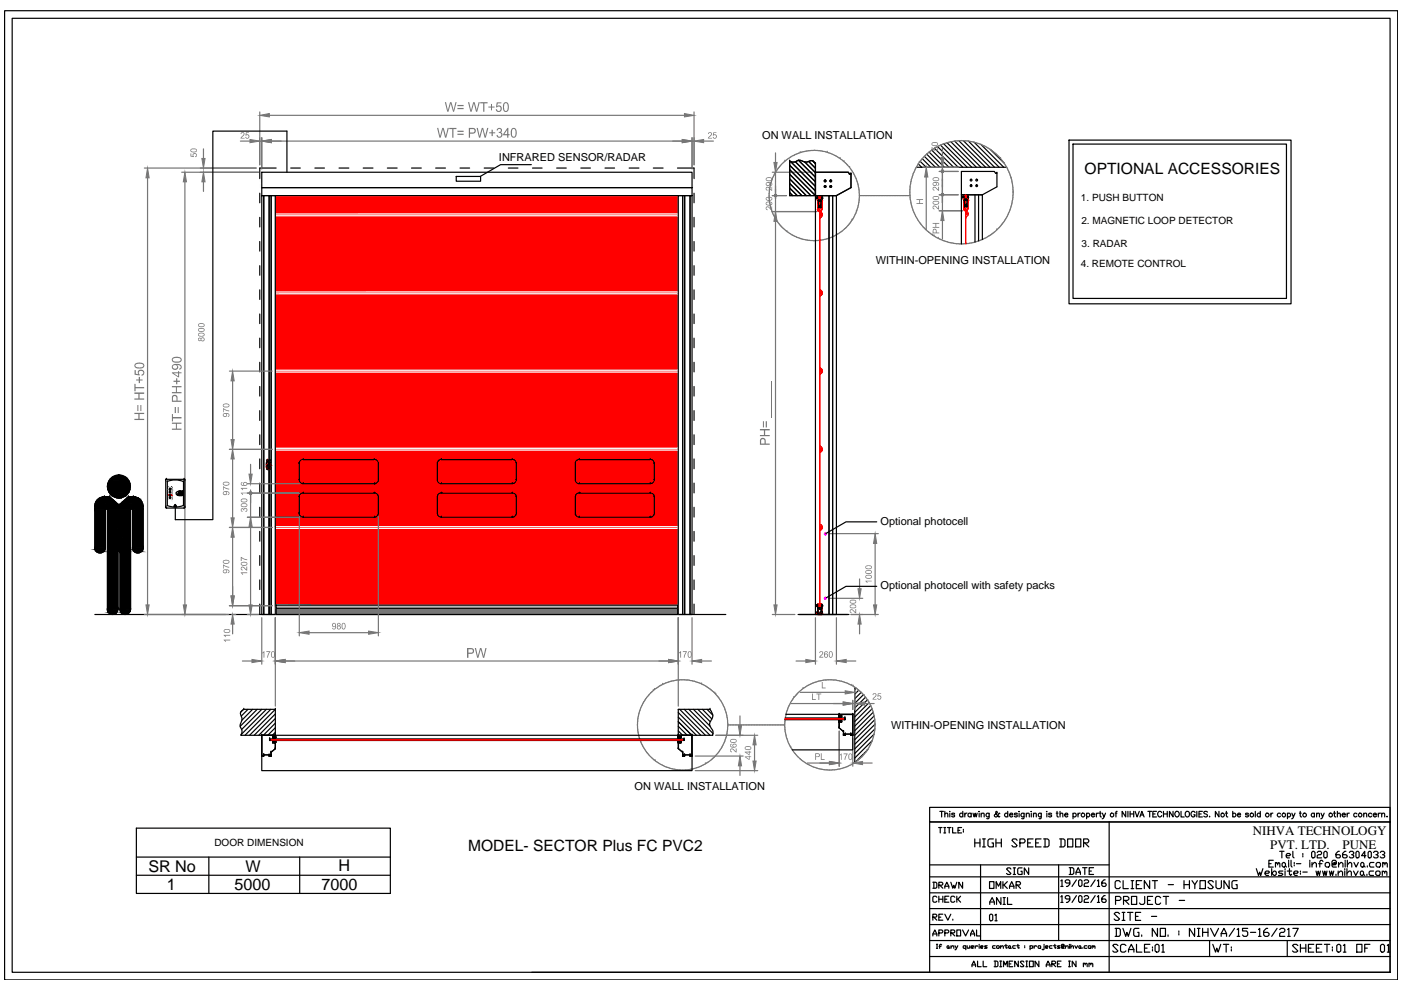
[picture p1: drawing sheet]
<svg xmlns="http://www.w3.org/2000/svg" width="297mm" height="210mm" viewBox="0 0 297 210" stroke-linecap="round" stroke-linejoin="round" font-family="sans-serif">
<defs><g id="words">
<g font-size="3.4">
<text x="31.5" y="185">SR No</text>
<text x="52.1" y="185">W</text>
<text x="71.8" y="184.7">H</text>
<text x="35.4" y="188.8">1</text>
<text x="49.7" y="188.7">5000</text>
<text x="68.2" y="188.7">7000</text>
</g>
<g font-size="3.3">
<text x="230" y="37">OPTIONAL ACCESSORIES</text>
<text x="99.3" y="180.3">MODEL- SECTOR Plus FC PVC2</text>
</g>
<g font-size="2.8">
<text x="265.6" y="177.1">NIHVA TECHNOLOGY</text>
<text x="269.3" y="180">PVT. LTD.</text>
<text x="284.7" y="180">PUNE</text>
</g>
<g font-size="2.3">
<text x="161.6" y="29.5">ON WALL INSTALLATION</text>
<text x="105.8" y="34.2">INFRARED SENSOR/RADAR</text>
<text x="185.7" y="56">WITHIN-OPENING INSTALLATION</text>
<text x="186.7" y="111.3">Optional photocell</text>
<text x="186.7" y="124.9">Optional photocell with safety packs</text>
<text x="188.9" y="154.5">WITHIN-OPENING INSTALLATION</text>
<text x="134.5" y="167.5">ON WALL INSTALLATION</text>
</g>
<g font-size="2.1">
<text x="229.2" y="42.7">1. PUSH BUTTON</text>
<text x="229.3" y="47.5">2. MAGNETIC LOOP DETECTOR</text>
<text x="229.3" y="52.3">3. RADAR</text>
<text x="229.2" y="56.6">4. REMOTE CONTROL</text>
<text x="45.5" y="179.4">DOOR DIMENSION</text>
</g>
</g></defs>
<!-- layer: 0 -->
<g fill="none" stroke="#000" stroke-width=".25">
<path d="M1 2.3h295.3v205.5h-295.3zM2.6 3.9h292.1v202.2h-292.1zM199 175.5h.7M199.3 172h.7M199.3 175.5v1.1M199.6 172v1.2M200.1 175.5h.4M200.1 176.6h.4M200.3 172.6l.3-.2 .3 .1 .1 .7M200.3 172v1.2M200.3 175.5v1.1M200.9 175.5h.7"/>
<path d="M201.3 175.5v1.1M201.3 172.1h.1M201.4 172.5v.7M202 175.5v1.1h.7M202.4 172.6l-.2-.2-.4 .1v.2l.4 .1 .2 .2-.2 .2-.4-.2M203.1 176.1h.4M203.9 175.5h-.8v1.1h.8M204.1 172.6a.38 .38 0 0 0-.5-.1 .38 .38 0 0 0 0 .6 .38 .38 0 0 0 .5-.1M204.1 172v1.2M204.3 175.8v.3M204.3 176.2v.2M204.6 172.4v.8"/>
<path d="M205 172.4l-.3 .1-.1 .2M205.9 172.6a.38 .38 0 0 0-.5-.1 .38 .38 0 0 0 0 .6 .38 .38 0 0 0 .5-.1M205.9 172.4v.8M206.3 172.4l.2 .8 .3-.8 .2 .8 .2-.8M206.7 177.9v1.7M206.7 178.7h1.1M207.5 172.1h.1zM207.6 172.5v.7M207.8 177.9v1.7M208 172.6l.3-.2 .3 .1 .1 .7M208 172.4v.8M208.3 177.9h.6"/>
<path d="M208.3 179.6h.6M208.6 177.9v1.7M209.7 172.4v1.1l-.5 .1M209.7 172.6a.38 .38 0 0 0-.5-.1 .38 .38 0 0 0 0 .6 .38 .38 0 0 0 .5-.1M210.6 177.9h-.8l-.3 .3v1.1l.3 .3h.8v-.9h-.3M211.2 178.7h1.1M211.2 177.9v1.7M212 172.5l-.1-.1a1.11 1.11 0 0 1-.9 .8l-.2-.3 .7-.6-.2-.3-.2 .2 .1 .3 .3 .5 .3 .2 .2-.1M212.3 177.9v1.7M213.7 172.6a.38 .38 0 0 0-.6-.1 .38 .38 0 0 0 0 .6 .38 .38 0 0 0 .6-.1M213.7 172v1.2M214 172.7h.7a.34 .34 0 0 0-.3-.3 .34 .34 0 0 0-.4 .3l.3 .5 .4-.2"/>
<path d="M215.6 178.2l-.2-.3h-.6l-.3 .3 1.1 1.1-.2 .3h-.6l-.3-.3M215.7 172.6l-.2-.2-.4 .1v.2l.4 .1 .2 .2-.2 .2-.4-.2M216 172.1h.1M216.1 172.5v.7M216.2 178.7h.9l.2-.3v-.2l-.2-.3h-.9v1.7M217.1 172.4v1.1l-.5 .1M217.1 172.6a.38 .38 0 0 0-.5-.1 .38 .38 0 0 0 0 .6 .38 .38 0 0 0 .5-.1M217.6 172.6l.3-.2 .2 .1 .1 .7M217.6 172.4v.8M217.9 178.7h.6M218.6 172.1h.1M218.7 172.5v.7"/>
<path d="M219 177.9h-1.1v1.7h1.1M219.1 172.6l.3-.2 .3 .1v.7M219.1 172.4v.8M219.6 178.7h.6M220.7 177.9h-1.1v1.7h1.1M220.8 172.4l-.1 1.1-.4 .1M220.8 172.6a.36 .36 0 0 0-.6-.1 .36 .36 0 0 0 0 .6 .36 .36 0 0 0 .6-.1M221.3 177.9h.8l.3 .3v1.1l-.3 .3h-.8M221.6 177.9v1.7M221.9 172.1h.1zM222 172.5v.7M223 172.6l-.3-.2-.3 .1v.2l.4 .1 .2 .2-.3 .2-.4-.2"/>
<path d="M223.9 172.4h.4M224.1 172v1l.3 .2M224.7 177.9h.8l.3 .3v1.1l-.3 .3h-.8M224.7 172.6l.3-.2 .3 .1v.7M224.7 172v1.2M225 177.9v1.7M225.7 172.7h.7a.34 .34 0 0 0-.3-.3 .34 .34 0 0 0-.4 .3l.3 .5 .4-.2M226.4 177.9h1.1v1.7h-1.1zM227.5 172.6a.38 .38 0 0 1 .6-.1 .38 .38 0 0 1 0 .6 .38 .38 0 0 1-.6-.1M227.5 172.4v1.2M228 177.9h1.2v1.7h-1.2zM228.6 172.4v.8"/>
<path d="M229 172.4l-.3 .1-.1 .2M229.7 178.7h.9l.2-.3v-.2l-.2-.3h-.9v1.7M230 178.7l.8 .9M230.4 172.6a.38 .38 0 0 1 .5-.1 .38 .38 0 0 1 0 .6 .38 .38 0 0 1-.5-.1M230.4 172.4v1.2M231.4 172.7h.7a.39 .39 0 0 0-.5-.3 .39 .39 0 0 0-.3 .4 .39 .39 0 0 0 .3 .4l.5-.2M232.5 172.4v.8M232.9 172.4l-.3 .1-.1 .2M233.1 172.4h.4M233.3 172v1l.2 .2M233.7 172.4l.4 .8 .3-.8M234.1 173.2l-.4 .4"/>
<path d="M235.2 174.3v31.8M236.4 172.4h.4M236.9 172l-.3 .2v1M238.7 172v1.2l-.8-1.2v1.2M239.1 172v1.2M239.6 172v1.2M239.6 172.6h.8M240.4 172v1.2M240.7 172l.4 1.2 .5-1.2M241.7 173.2l.4-1.2 .5 1.2M241.9 172.8h.5M243.4 172h.8"/>
<path d="M243.8 172v1.2M244.4 172.6h.5M245.2 172h-.8v1.2h.8M246.3 172.3a.44 .44 0 0 0-.5-.3 .44 .44 0 0 0-.4 .5v.2a.43 .43 0 0 0 .4 .5 .43 .43 0 0 0 .5-.3M246.7 172.6h.8M246.7 172v1.2M247.5 172v1.2M248.7 172v1.2l-.8-1.2v1.2M249.2 172.2l.1-.1a.55 .55 0 0 1 .7 .5 .55 .55 0 0 1-.7 .5l-.2-.4zM250.4 172v1.2h.7M251.5 172.1l.1-.1a.56 .56 0 0 1 .6 .7 .56 .56 0 0 1-.7 .4l-.2-.4zM253.4 172.3a.44 .44 0 0 0-.5-.3 .44 .44 0 0 0-.4 .5v.2a.43 .43 0 0 0 .4 .5 .43 .43 0 0 0 .5-.5h-.3"/>
<path d="M253.7 172v1.2M254.2 172.6h.5M254.9 172h-.7v1.2h.7M256 172.2l-.3-.2-.5 .2 .1 .2 .7 .5-.3 .3-.5-.2M256.5 173.1h.1M258.4 172v1.2l-.7-1.2v1.2M259.8 172.4h.5M260 172v1l.3 .2M261.4 172.6a.38 .38 0 0 1 .5-.1 .38 .38 0 0 1 0 .6 .38 .38 0 0 1-.5-.1M261.4 172v1.2M262.3 172.7h.7a.34 .34 0 0 0-.3-.3 .34 .34 0 0 0-.4 .3l.3 .5 .4-.2M264.7 172.6l-.2-.2-.4 .1v.2l.4 .1 .2 .2-.2 .2-.4-.2"/>
<path d="M266.1 172v1.2M267.2 172.6a.38 .38 0 0 0-.6-.1 .38 .38 0 0 0 0 .6 .38 .38 0 0 0 .6-.1M267.2 172v1.2M269.5 172.4v.8M269.9 172.4l-.3 .1-.1 .2M271.5 172.6a.38 .38 0 0 0-.6-.1 .38 .38 0 0 0 0 .6 .38 .38 0 0 0 .6-.1M273 172.6a.38 .38 0 0 1 .5-.1 .38 .38 0 0 1 0 .6 .38 .38 0 0 1-.5-.1M273 172.4v1.2M273.9 172.4l.3 .8 .4-.8M274.2 173.2l-.3 .4M275.5 172.4h.4M275.7 172v1l.3 .2"/>
<path d="M278.7 172.6a.38 .38 0 0 0-.6-.1 .38 .38 0 0 0 0 .6 .38 .38 0 0 0 .6-.1M278.7 172.4v.8M279.1 172.6l.3-.2 .3 .1v.7M279.1 172.4v.8M280.1 172.4l.3 .8 .4-.8M280.4 173.2l-.4 .4M282.7 172.4h.5M282.9 172v1l.3 .2M283.5 172.6l.3-.2 .3 .1 .1 .7M283.5 172v1.2M284.6 172.7h.6a.39 .39 0 0 0-.4-.3 .39 .39 0 0 0-.3 .4 .39 .39 0 0 0 .4 .4l.3-.2M285.6 172.4v.8"/>
<path d="M286.1 172.4l-.3 .1-.2 .2M287.7 172.6a.38 .38 0 0 0-.6-.1 .38 .38 0 0 0 0 .6 .38 .38 0 0 0 .6-.1M289.1 172.6l.3-.2 .3 .1 .1 .7M289.1 172.4v.8M290.8 172.6a.38 .38 0 0 0-.5-.1 .38 .38 0 0 0 0 .6 .38 .38 0 0 0 .5-.1M291.2 172.7h.6a.39 .39 0 0 0-.4-.3 .39 .39 0 0 0-.3 .4 .39 .39 0 0 0 .3 .4l.4-.2M292.2 172.4v.8M292.7 172.4l-.3 .1-.2 .2M292.9 172.6l.3-.2 .3 .1 .1 .7M292.9 172.4v.8M294 173.1h.1zM197.1 196h97.6"/>
<path d="M197.1 192.6h97.6M197.1 189.3h97.6M197.1 185.9h97.6M197.1 183.4h38.1M197.1 199.4h97.6M197.8 187.1h.6l.2 .2v.8l-.2 .2h-.6M197.8 194.5h.6l.2-.5-.2-.2h-.6v1.3M197.8 198.4v-.4l.4-.8 .4 .8v.4M197.8 198h.8M198 187.1v1.2M198 194.5l.6 .6M198.6 190.2l-.2-.2h-.4l-.2 .2v.9l.2 .2h.4l.2-.2"/>
<path d="M199.1 187.7h.6l.2-.4-.2-.2h-.6v1.2M199.1 197.8h.6l.2-.4-.2-.2h-.6v1.2M199.1 190v1.3M199.1 190.7h.8M199.1 194.5h.4M199.3 187.7l.6 .6M199.9 193.8h-.8v1.3h.8M199.9 190v1.3M200.3 188.3v-.4l.4-.8 .5 .8v.4M200.3 193.8l.7 1.3 .6-1.3M200.3 197.8h.7l.2-.4-.2-.2h-.7v1.2M200.3 187.9h.9"/>
<path d="M200.3 190.7h.4M201.2 190h-.9v1.3h.9M201.6 187.1l.4 1.2 .2-.6 .2 .6 .5-1.2M201.6 197.8h.6l.2-.4-.2-.2h-.6v1.2M201.8 197.8l.6 .6M202 194.9v.2M202.4 190.2l-.2-.2h-.4l-.2 .2v.9l.2 .2h.4l.2-.2M202.9 197.2h.8v1.2h-.8zM202.9 190v1.3M203.1 190.7l.6 .6M203.7 190l-.6 .7h-.2M204.1 187.1v1.2l-.8-1.2v1.2"/>
<path d="M204.1 197.2l.6 1.2 .7-1.2M205.8 198.4v-.4l.4-.8 .4 .8v.4M205.8 198h.8M207.1 197.2v1.2h.8M207.9 183.4v16M209.8 186.9h.9v1.5h-.9zM209.8 194l.2-.2 .5 .2v1l-.2 .2-.5-.2zM209.8 191.8v-.6l.6-.9 .4 .9v.6M209.8 191.2h1M210.9 194l.3-.2v1.4M210.9 195.2h.5M211.2 188.4v-1.5l.5 1 .5-1v1.5"/>
<path d="M212.2 190.3v1.5l-.9-1.5v1.5M212.6 186.9v1.5M212.7 191.8h.4M212.7 190.3h.4M212.9 187.6l.7 .8M212.9 190.3v1.5M213.6 186.9l-.7 .7h-.3M213.6 190.3v1.5h.9M214 188.4v-.5l.5-1 .5 1v.5M214 187.9h1M214.3 184.3l-.2-.3h-.4l-.3 .3 .9 .9-.2 .2h-.4l-.3-.2M214.8 184h.5"/>
<path d="M214.8 185.4h.5M215.1 184v1.4M215.4 187.6h.8l.2-.4-.2-.3h-.8v1.5M215.7 187.6l.7 .8M216.7 184h-.7l-.2 .3v.9l.2 .2h.7v-.7h-.2M218.1 184v1.4l-.9-1.4v1.4M224.5 183.4v16M224.9 186.8l.3-.3v1.4M224.9 190.1l.3-.2v1.4M224.9 187.9h.5M224.9 191.3h.5M226.7 184h.7l.3 .2v1l-.3 .2h-.7"/>
<path d="M226.8 187.2h-.7l-.3-.2v-.2l.3-.3h.5l.2 .3v.7l-.4 .4h-.3M226.8 190.6h-.7l-.3-.2v-.3l.3-.2h.5l.2 .2v.8l-.4 .4h-.3M226.9 184v1.4M228.1 185.4v-.5l.5-.9 .5 .9v.5M228.1 184.9h1M228.2 186.5l-.9 1.4M228.2 189.9l-.9 1.4M228.7 186.8l.2-.3 .5 .3v.9l-.2 .2h-.3l-.2-.2zM228.9 189.9h.3l.2 .2v1l-.2 .2h-.3l-.2-.2v-1zM229.5 184h1M229.9 186.8l.2-.3h.4l.3 .3v.2l-.3 .2h-.4l-.2 .3v.4h.9M229.9 190.1l.2-.2h.4l.3 .2v.3l-.3 .2h-.4l-.2 .3v.4h.9"/>
<path d="M230 184v1.4M230.9 184.7h.5M231.9 184h-1v1.4h1M232.2 186.5l-.9 1.4M232.2 189.9l-.9 1.4M232.7 186.8l.2-.3v1.4M232.7 190.1l.2-.2v1.4M232.7 187.9h.4M232.7 191.3h.4M234.3 186.5h-.2l-.5 .5v.7l.2 .2h.5l.2-.2-.2-.5h-.7M234.3 189.9h-.2l-.5 .5v.7l.2 .2h.5l.2-.2-.2-.5h-.7M236.4 196.8h.9l.2 .3v1.1l-.2 .3h-.9"/>
<path d="M236.5 190.9h.9l.3-.2v-.3l-.3-.3h-.9v1.7M236.7 196.8v1.7M237.4 193.7l-.3-.3h-.6l-.3 .3 1.2 1.1-.3 .3h-.6l-.3-.3M237.5 187l-.2-.3h-.6l-.3 .3v1.1l.3 .3h.6l.2-.3M237.9 193.4h.6M237.9 195.1h.6M238.1 196.8l.6 1.7 .2-.8 .3 .8 .6-1.7M238.1 186.7v1.7h1.1M238.2 190.9h.9l.3-.2v-.3l-.3-.3h-.9v1.7M238.2 193.4v1.7M238.5 190.9l.9 .9M239.1 193.4h1.1"/>
<path d="M239.6 193.4v1.7M239.8 186.7h.6M239.8 188.4h.6M239.9 190.1h1.1v1.7h-1.1zM240.1 186.7v1.7M240.7 194.3h.6M240.9 187.6h.6M241.5 196.8h-.9l-.2 .3v1.1l.2 .3h.9v-.8h-.3M241.9 193.4h-1.2v1.7h1.2M242.1 186.7h-1.2v1.7h1.2M242.1 198.2v.3M242.7 190.1v1.4l-.3 .3h-.5l-.3-.3"/>
<path d="M243.3 190.9h.5M243.8 186.7v1.7l-1.2-1.7v1.7M244.1 194.3h1.1M244.3 186.7h1.1M244.4 190.1h-1.1v1.7h1.1M244.9 186.7v1.7M245.4 196.8v1.7l-1.1-1.7v1.7M246 196.8h1.1v1.7h-1.1zM246.1 190.4l-.3-.3h-.6l-.2 .3v1.1l.2 .3h.6l.3-.3M246.6 190.1h1.2M247.2 190.1v1.7M247.7 198.2v.3"/>
<path d="M247.7 187.6h1.1M249.9 197.4v.3M249.9 197.9v.3M250 190.9h1.2M251 187.6h1.2M251 186.7v1.7M252.2 186.7v1.7M252.7 186.7l.6 .9v.8M253.3 196.8v1.7l-1.1-1.7v1.7M253.9 186.7l-.6 .9M253.9 196.8h.5M253.9 198.5h.5"/>
<path d="M254.1 196.8v1.7M254.4 186.7h1.2v1.7h-1.2zM255 196.8v1.7M255 197.7h1.1M256.1 196.8v1.7M256.5 199.4v3.4M256.7 196.8l.8 1.7 .9-1.7M257.3 187l-.3-.3h-.6l-.3 .3 1.2 1.1-.3 .3h-.6l-.3-.3M257.8 186.7v1.4l.3 .3h.6l.3-.3v-1.4M258.9 198.5v-.6l.6-1.1 .6 1.1v.6M258.9 197.9h1.2M260.6 186.7v1.7l-1.1-1.7v1.7"/>
<path d="M261.7 196.8l-1.1 1.7M262.3 186.7h-.8l-.3 .3v1.1l.3 .3h.8v-.8h-.3M262.3 197.1l.3-.3v1.7M262.3 198.5h.5M264.5 196.8h-1.1v.6h.9l.2 .3v.5l-.2 .3h-.6l-.3-.3M265.1 197.7h1.1M266.4 184.2l.4 1.4 .3-.7 .2 .7 .5-1.4M266.8 197.1l.3-.3v1.7M266.8 198.5h.6M268.2 185.2h.7l.3-.3-.3-.2h-.4l-.3 .2v.5l.3 .2h.4M268.8 196.8h-.3l-.6 .6v.8l.3 .3h.6l.3-.3v-.3l-.3-.2h-.9M269 183.1h.5"/>
<path d="M269.6 185.2l.5-.5 .5 .2v.5l-.3 .2h-.2zM269.6 184.2v1.4M270 182.4h-1v1.4h1M270.4 183.1l.3-.2 .2 .5M270.4 182.9v.9M270.8 196.8l-1.2 1.7M270.9 183.1l.2-.2 .3 .2v.7M271.3 197.1l.3-.3h.6l.2 .3v.3l-.2 .3h-.6l-.3 .2v.6h1.1M271.3 180.5h.9M271.8 180.5v1.4M271.8 183.1l.5-.2 .2 .2v.5l-.4 .2-.3-.2zM272 184.7h-.7l-.2 .2 .2 .3h.4l.3 .2-.3 .2h-.6"/>
<path d="M272.5 184.2v.2M272.5 184.7v.9M272.5 183.6l.3 .2M272.7 181.4h.7l.2-.2-.2-.2h-.5l-.2 .2v.5l.2 .2h.5M272.9 184.7h1M272.9 199.4v3.4M273 197.1l.3-.3v1.7M273 198.5h.6M273.2 182.4v.3M273.2 182.9v.9M273.4 184.2v1.2l.2 .2 .3-.2M273.7 182.4v1.2l.2 .2"/>
<path d="M274.1 180.5v1.2l.3 .2M274.1 196.8h1.2l-.9 1.7M274.3 185.2h.7l.3-.3-.3-.2h-.4l-.3 .2v.5l.3 .2h.4M274.4 182.9v.2M274.4 183.4v.2M274.9 183.1h.9M275.7 184.7v.2M275.7 185.2v.2M276.2 181v.2M276.2 181.4v.3M276.2 184.9h1M277.7 182.4v.3"/>
<path d="M277.7 182.9v.9M278.2 183.4l.4-.5h.2l.3 .2v.7M278.2 182.9v.9M278.3 180.5l.5 .2v1l-.2 .2-.5-.2v-1zM279 184.7l.3 .9 .2-.9 .2 .9 .3-.9M279.3 180.7l.2-.2h.5l.2 .2-.2 .5h-.5l-.2 .2v.5h.9M279.6 183.1h.7M280.4 184.7l.3 .9 .2-.9 .2 .9 .2-.9M280.5 182.7l-.2-.3h-.3l-.2 .3v1.1M280.9 180.5l.5 .2v1l-.3 .2-.4-.2v-1zM281 183.1l.2-.2h.5l.2 .2v.5l-.2 .2h-.5l-.2-.2zM281.9 184.7l.2 .9 .2-.9 .2 .9 .3-.9"/>
<path d="M283.1 183.1l-.2 .3h-.3v-.3l.3-.2h.2v.5l.2-.3v-.4l-.2-.3h-.5l-.2 .3v.9l.2 .2h.7M283.3 185.4v.2M283.7 185.2l.5-.5h.2l.2 .2v.7M283.7 184.7v.9M283.8 183.4l.5-.5h.2l.2 .2v.7M283.8 182.9v.9M284 180.5h-.3l-.4 .5v.7l.2 .2h.5l.2-.2-.2-.5h-.7M285.1 184.2v.2M285.1 184.7v.9M285.2 182.4v.3M285.2 182.9v.9M285.4 180.5h-.3l-.5 .5v.7l.3 .2h.5l.2-.2v-.3l-.2-.2h-.8"/>
<path d="M285.6 185.2l.4-.5h.3l.2 .2v.7M285.6 184.2v1.4M285.7 183.4l.4-.5h.3l.2 .2v.7M285.7 182.4v1.4M286.1 180.7l.2-.2h.5l.2 .2-.2 .5h-.2M286.8 181.2l.2 .2v.3l-.2 .2h-.5l-.2-.2M287 184.7l.4 .9 .6-.9M287.1 182.9l.4 .9 .5-.9M287.7 180.5h.3l.2 .2v1l-.2 .2-.5-.2v-1zM288.4 184.9l.2-.2 .5 .2v.5l-.2 .2h-.3l-.2-.2zM288.7 182.9h.3l.2 .2v.5l-.2 .2h-.3l-.2-.2v-.5zM289.1 185.4l.2 .2"/>
<path d="M289.2 183.6l.2 .2M289.6 181.4h-.9l.6-.9v1.4M289.8 185.4v.2M289.9 183.6v.2M290.3 180.5h.2l.2 .2v1l-.2 .2-.4-.2v-1zM291.2 180.7l.3-.2h.4l.3 .5-.5 .2M291.2 184.7h-.7l-.2 .2v.5l.2 .2h.7M291.3 182.9h-.7l-.2 .2v.5l.2 .2h.7M291.7 184.9l.2-.2h.5l.2 .2v.5l-.2 .2h-.5l-.2-.2zM291.8 183.1l.2-.2h.5l.2 .2v.5l-.2 .2h-.5l-.2-.2zM291.9 181.2l.3 .2v.3l-.3 .2h-.4l-.3-.2M292.7 180.7l.2-.2h.4l.3 .5-.5 .2"/>
<path d="M293.1 184.9l.2-.2 .3 .2v.3M293.1 184.7v.9M293.2 183.1l.2-.2 .2 .5M293.2 182.9v.9M293.3 181.2l.3 .2v.3l-.3 .2h-.4l-.2-.2M293.6 184.9l.2-.2 .2 .2v.7M293.6 183.1l.3-.2 .2 .2v.7M112.7 206.1h182M197.1 206.1v-31.8h97.6h-97.6v-3.1h97.6v34.9M197.1 202.8h97.6M198.5 201.1h.3M198.5 200.2h.3"/>
<path d="M198.7 200.2v.9M199.1 200.6h.4M199.6 200.3l-.1-.1-.3 .1v.8M200.8 200.6l.3-.1 .1 .4-.2 .2-.2-.2zM201.2 200.9l.2 .2M201.6 200.8l.5-.3 .1 .1v.5M201.6 200.5v.6M202.5 200.5l.3 .6M203.1 200.5l-.5 .9h-.1M204.8 200.6l-.2-.1-.4 .1 .1 .5h.5M204.8 200.5v.9M205.1 200.5l.1 .6 .4-.3"/>
<path d="M205.6 200.5v.6M205.9 200.8h.4l.2-.2-.2-.1-.4 .1v.3l.4 .2M206.1 205v-.4l.4-.8 .3 .8v.4M206.1 204.6h.7M206.8 200.5v.6M207.3 203.8v1.2h.7M207.3 200.6l-.2-.1-.3 .3M207.6 200.2v.1M207.6 200.5v.6M207.9 200.8h.4l.1-.2-.1-.1-.4 .1 .1 .5h.3M208.4 203.8v1.2h.8M209.3 200.5h-.4l-.2 .1 .2 .2 .4 .1-.6 .2"/>
<path d="M210.8 203.8h.6l.2 .2v.8l-.2 .2h-.6M211 200.5l-.6 .1 .2 .5h.4M211 203.8v1.2M211.3 200.6l.4-.1 .2 .1v.3l-.5 .2zM212 203.8h.4M212 205h.4M212.1 200.8l.5-.3 .1 .1v.5M212.1 200.5v.6M212.2 203.8v1.2M212.8 205v-1.2l.3 .8 .5-.8v1.2M213 200.5h.6M213.3 200.2v.7l.1 .2 .2-.2"/>
<path d="M213.8 200.6l.3-.1 .1 .4-.2 .2-.2-.2zM214 204.4h.3M214.2 200.9l.2 .2M214.7 203.8h-.7v1.2h.7M215.3 200.5l-.6 .1 .1 .5h.5M215.6 200.5h.5M215.8 200.2v.7l.2 .2 .1-.2M215.9 203.8v1.2l-.8-1.2v1.2M217.1 204l-.2-.2h-.4l-.2 .2 .8 .8-.2 .2h-.4l-.2-.2M217.3 200.5v.1M217.3 200.8v.1M217.5 203.8h.4"/>
<path d="M217.5 205h.4M217.7 203.8v1.2M218.3 203.8h.8v1.2h-.8zM218.4 200.6l.1-.1 .4 .1-.1 .5h-.4M218.4 200.5v.9M219.2 200.5v.6M219.8 200.6l-.3-.1-.3 .3M220.2 200.5l.4 .1-.1 .5-.4-.2zM220.3 203.8v1.2l-.8-1.2v1.2M221.4 200.5v.7l-.2 .2-.3-.2M221.4 200.2v.1M221.7 200.8h.4l.1-.2-.1-.1-.4 .1 .1 .5h.3"/>
<path d="M221.8 205v-.4l.4-.8 .4 .8v.4M221.8 204.6h.8M223 204.4h.6l.2-.4-.2-.2h-.6v1.2M223.1 200.5l-.6 .1 .1 .5h.5M223.2 204.4l.6 .6M223.4 200.5h.5M223.6 200.2v.7l.2 .2 .1-.2M224.2 204.4h.4M224.7 200.5h-.4l-.1 .1 .1 .2 .4 .1-.5 .2M225 203.8h-.8v1.2h.8M225.5 200.6l-.3 .2 .1-.3h.2v.3l.1-.2v-.3l-.4-.1-.2 .7 .6 .2M225.9 200.8l.4-.3 .2 .1v.5"/>
<path d="M225.9 200.5v.6M226.6 203.8h.3M226.6 205h.3M226.7 200.2v.1M226.7 200.5v.6M226.7 203.8v1.2M227 200.8l.5-.3 .1 .6M227 200.2v.9M227.9 200.5l.3 .6 .3-.6M228.1 203.8v1.2l-.8-1.2v1.2M228.7 200.6l.3-.1 .2 .4-.3 .2-.2-.2zM229.2 200.9l.1 .2"/>
<path d="M229.6 200.9v.2M229.7 204.4l.2-.2 .2 .4M229.7 204.2v.8M230.1 204.4l.2-.2 .2 .2v.6M230.4 200.5l-.5 .1 .1 .5h.4M230.7 200.6l.4-.1 .2 .1v.3l-.5 .2zM230.9 204.4l.2-.2 .2 .4M230.9 204.2v.8M231.3 204.4l.2-.2 .2 .2v.6M231.6 200.6l.1-.1 .2 .3M231.6 200.5v.6M231.9 200.6l.1-.1 .2 .1v.5"/>
<path d="M237 200.5l-.3-.3h-.5l-.3 .3 1.1 1.1-.3 .3h-.5l-.3-.3M238.7 200.5l-.3-.3h-.5l-.3 .3v1.1l.3 .3h.5l.3-.3M239.3 201.9v-.6l.6-1.1 .5 1.1v.6M239.3 201.3h1.1M241 200.2v1.7h1.1M242.7 201h.5M243.8 200.2h-1.1v1.7h1.1M244.3 200.8v.2M244.3 201.3v.3M244.9 200.5l.3-.3h.3l.2 .3v1.1l-.2 .3h-.3l-.3-.3zM246.3 200.5l.3-.3v1.7M246.3 201.9h.6"/>
<path d="M257.1 200.2l.6 1.7 .3-.9 .3 .9 .5-1.7M259.4 200.2h1.1M260 200.2v1.7M261.1 200.8v.2M261.1 201.3v.3M275.2 200.5l-.3-.3h-.6l-.3 .3 1.2 1.1-.3 .3h-.6l-.3-.3M275.7 200.2v1.7M275.7 201h1.2M276.9 200.2v1.7M277.4 201h.6M278.6 200.2h-1.2v1.7h1.2M279.1 201h.6"/>
<path d="M280.2 200.2h-1.1v1.7h1.1M280.8 200.2h1.1M281.3 200.2v1.7M282.5 200.8v.2M282.5 201.3v.3M283.4 200.5l.3-.3h.3l.3 .3v1.1l-.3 .3h-.3l-.3-.3zM284.8 200.5l.3-.3v1.7M284.8 201.9h.6M287.7 200.2h1.1v1.7h-1.1zM289.3 201h.6M290.4 200.2h-1.1v1.7M292.7 200.5l.3-.3h.3l.2 .3v1.1l-.2 .3h-.3l-.3-.3z"/>
<path d="M294.1 200.5l.3-.3v1.7M294.1 201.9h.6"/>
<circle cx="229.6" cy="172.8" r=".39"/>
<circle cx="235.8" cy="172.8" r=".4"/>
<circle cx="259.2" cy="172.8" r=".39"/>
<circle cx="265.4" cy="172.8" r=".4"/>
<circle cx="268.7" cy="172.8" r=".39"/>
<circle cx="272.2" cy="172.8" r=".39"/>
<circle cx="276.6" cy="172.8" r=".39"/>
<circle cx="282.1" cy="172.8" r=".4"/>
<circle cx="288.4" cy="172.8" r=".39"/>
</g>
<!-- layer: Telo -->
<g fill="#f00" stroke="#f00" stroke-width=".21">
<path d="M58.4 112v16.5h85.4zM58.4 112h85.4v16.5z"/>
<path d="M58.4 41.5v3.9h85.4zM58.4 41.5h85.4v3.9z"/>
<path d="M58.4 45.4v.3h85.4zM58.4 45.4h85.4v.3z"/>
<path d="M58.4 45.7v16.2h85.4zM58.4 45.7h85.4v16.2z"/>
<path d="M58.4 61.9v.4h85.4zM58.4 61.9h85.4v.4z"/>
<path d="M58.4 62.3v16.2h85.4zM58.4 62.3h85.4v16.2z"/>
<path d="M58.4 78.5v.4h85.4zM58.4 78.5h85.4v.4z"/>
<path d="M58.4 78.9v16.2h85.4zM58.4 78.9h85.4v16.2z"/>
<path d="M58.4 95.1v.3h85.4zM58.4 95.1h85.4v.3z"/>
<path d="M58.4 95.4v16.3h85.4zM58.4 95.4h85.4v16.3z"/>
<path d="M58.4 111.7v.3h85.4zM58.4 111.7h85.4v.3z"/>
</g>
<path d="M58.4 41.5h85.4v3.9h-85.4zM58.4 45.4h85.4v.3h-85.4zM58.4 45.7h85.4v16.2h-85.4zM58.4 61.9h85.4v.4h-85.4zM58.4 62.3h85.4v16.2h-85.4zM58.4 78.5h85.4v.4h-85.4zM58.4 78.9h85.4v16.2h-85.4zM58.4 95.1h85.4v.3h-85.4zM58.4 95.4h85.4v16.3h-85.4zM58.4 112h85.4v16.5h-85.4zM58.4 111.7h85.4v.3h-85.4z" fill="none" stroke="#fafafa" stroke-width=".25"/>
<!-- layer: Murature -->
<path d="M20.1 130.3h133.8M169.2 130.3h10.5" fill="none" stroke="#000" stroke-width=".25"/>
<!-- layer: Misure -->
<path d="M58.4 131v9.8M143.8 131v9.8M60.5 140.2h81.3" fill="none" stroke="#767676" stroke-width=".25"/>
<g fill="#767676" stroke="#767676" stroke-width=".21">
<path d="M58.4 140.2l2.1-.4v.7z"/>
<path d="M141.8 139.8l2 .4-2 .3z"/>
</g>
<g fill="#767676">
<path d="M100.7 137.4h.2l.4 1.8 .5-1.8h.3l.4 1.8 .4-1.8h.3l-.5 2.1h-.3l-.5-1.8-.5 1.8h-.2z"/>
<path d="M99 137.4l1.3 .1 .2 .5-.2 .5-1 .1v.9h-.3zM99.3 137.7v.7h.5a.37 .37 0 0 0 .4-.4 .37 .37 0 0 0-.4-.3z"/>
</g>
<path d="M55.5 131v9.8M58.4 131v9.8M51.4 140.2h2M60.5 140.2h2" fill="none" stroke="#767676" stroke-width=".25"/>
<g fill="#767676" stroke="#767676" stroke-width=".21">
<path d="M58.4 140.2l2.1-.4v.7z"/>
<path d="M53.4 139.8l2.1 .4-2.1 .3z"/>
</g>
<g fill="#767676">
<path d="M55.6 138.4l.4-.3v1.3h-.1v-1l-.3 .2z"/>
<path d="M56.5 138.1h.8l-.5 1.3h-.2l.1-.3 .4-.9h-.6z"/>
<path d="M57.6 138.2l.4-.1 .3 .3v.7l-.3 .4-.3-.1-.2-.3-.1-.5zM57.8 138.2l-.2 .8a.3 .3 0 0 0 .4 .3 .3 .3 0 0 0 .1-.5v-.1a.33 .33 0 0 0-.3-.5z"/>
</g>
<path d="M143.8 131v9.8M146.7 131v9.8M139.7 140.2h2.1M148.8 140.2h2" fill="none" stroke="#767676" stroke-width=".25"/>
<g fill="#767676" stroke="#767676" stroke-width=".21">
<path d="M141.8 139.8l2 .4-2 .3z"/>
<path d="M146.7 140.2l2.1-.4v.7z"/>
</g>
<g fill="#767676">
<path d="M143.9 138.4l.5-.3v1.3h-.2v-1l-.3 .2z"/>
<path d="M144.8 138.1h.8l-.4 1.3h-.2v-.2l.4-1h-.6z"/>
<path d="M145.9 138.2l.1-.1h.4l.2 .2v.7l-.2 .4h-.4l-.2-.2zM146.1 138.2l-.1 .3v.5a.29 .29 0 0 0 .3 .3 .29 .29 0 0 0 .2-.5l-.1-.5z"/>
</g>
<path d="M55.5 29.2v6.6M57.5 29.9h87.2M146.7 29.2v6.6" fill="none" stroke="#767676" stroke-width=".25"/>
<g fill="#767676" stroke="#767676" stroke-width=".21">
<path d="M55.5 29.9l2-.3v.7z"/>
<path d="M144.7 29.6l2 .3-2 .4z"/>
</g>
<g fill="#767676">
<path d="M92.7 27.1h.2l.4 1.8 .5-1.8h.3l.4 1.8 .4-1.8h.3l-.6 2.1h-.2l-.5-1.8-.5 1.8h-.2z"/>
<path d="M95.3 27.1h1.5v.3h-.7v1.8h-.2v-1.8h-.6z"/>
<path d="M101 27.1h.3l.4 1.8 .5-1.8h.2l.5 1.8 .4-1.8h.2l-.5 2.1h-.3l-.4-1.8-.5 1.8h-.2z"/>
<path d="M104.2 27.5h.3v.6h.5v.2h-.5v.6h-.3v-.6h-.5v-.2h.5z"/>
<path d="M105.4 27.4l.2-.2 .4-.1 .4 .4v.3l-.2 .3 .2 .1 .2 .4-.5 .6h-.4l-.4-.4v-.2h.2l.2 .4 .5-.1 .1-.5-.2-.2h-.4l.1-.2a.34 .34 0 0 0 .4-.4 .34 .34 0 0 0-.3-.3 .34 .34 0 0 0-.4 .4l-.2-.1z"/>
<path d="M97 27.7h1.3v.3h-1.3zM97 28.3h1.3v.3h-1.3z"/>
<path d="M99.4 27.1l1.2 .1 .3 .3-.2 .7-1 .1v.9h-.3zM99.7 27.4v.7h.6a.37 .37 0 0 0 .3-.4 .37 .37 0 0 0-.4-.3z"/>
<path d="M107.6 27.1h.2v1.3h.2v.3h-.2v.5h-.3v-.5h-.8v-.3zM107.5 27.5l-.6 .9h.6z"/>
<path d="M108.4 27.4l.2-.2 .5-.1 .4 .4 .1 .9-.4 .8h-.5l-.3-.3-.1-1.1zM108.7 27.4l-.2 .3 .1 1.1a.36 .36 0 0 0 .4 .2 .36 .36 0 0 0 .3-.5v-.9l-.3-.3z"/>
</g>
<path d="M163.7 36.5h8.5M164.4 38.6v3.5M163.7 41.5h3.1" fill="none" stroke="#767676" stroke-width=".25"/>
<g fill="#767676">
<path d="M162.5 39.7h.5l.6 .5v-.6h.1v.9l-.8-.7a.24 .24 0 0 0-.4 .1 .24 .24 0 0 0 .3 .3l-.2 .2-.3-.2z"/>
<path d="M162.5 38.7l.9-.1 .3 .2a.37 .37 0 0 1-.3 .6v-.1a.27 .27 0 0 0 .2-.4 .27 .27 0 0 0-.4-.1l-.1-.1 .1 .2v.4l-.5 .1-.4-.3zM162.5 39a.3 .3 0 0 0 .6 0 .3 .3 0 0 0-.6 0z"/>
<path d="M162.4 37.8l.4-.2h.5l.4 .2v.3l-.3 .3h-.6l-.4-.2zM162.6 37.8a.35 .35 0 0 0 .1 .4 .35 .35 0 0 0 .4 .1h.1a.3 .3 0 0 0 .4-.3 .3 .3 0 0 0-.4-.3z"/>
</g>
<g fill="#767676" stroke="#767676" stroke-width=".21">
<path d="M164.1 34.4h.7l-.4 2.1z"/>
<path d="M164.4 44.9l.4 2h-.7z"/>
<path d="M164.1 128.3h.7l-.4 2z"/>
</g>
<path d="M164.4 32.4v2M164.4 36.5v2.1M163.7 44.9h9.4M164.4 40.1v.7M164.4 41.5v.6M164.4 46.9v81.4M163.7 130.3h4.8" fill="none" stroke="#767676" stroke-width=".25"/>
<!-- layer: 0 -->
<g fill="#767676" stroke="#767676" stroke-width=".21">
<path d="M164.3 41.3l.1 .2v-.3zM164.3 41.3l.1 .2h-.2zM164.2 41.5l.1 .1 .1-.1z"/>
<path d="M164.3 41.6l.1 .1v-.2zM164.4 41.5l.2 .1-.2 .1zM164.4 41.5l.2 .1 .1-.1z"/>
<path d="M164.6 41.3l-.2 .2h.3zM164.4 41.2l.2 .1-.2 .2z"/>
</g>
<!-- layer: Misure -->
<g fill="#767676">
<path d="M161.1 91h2.1v.3h-1v.9h1v.3h-2.1v-.3h.9v-.9h-.9z"/>
<path d="M163.6 86.9h.1v1.6h-.1z"/>
<path d="M163.6 85.4h.1v1.5h-.1z"/>
<path d="M163.6 83.8h.1v1.7h-.1z"/>
<path d="M163.6 82.4h.1v1.5h-.1z"/>
<path d="M163.6 80.8h.1v1.6h-.1z"/>
<path d="M161.2 93.1l.5-.3 .4 .1 .2 .3v.9h.9v.2h-2.1zM161.5 93.2l-.1 .9h.7v-.9z"/>
<path d="M161.8 89.3h.2v1.3h-.2zM162.3 89.3h.3v1.3h-.3z"/>
</g>
<path d="M172.9 131v9.8M177.3 131v9.8M168.8 140.2h2.1M179.4 140.2h2" fill="none" stroke="#767676" stroke-width=".25"/>
<g fill="#767676" stroke="#767676" stroke-width=".21">
<path d="M177.3 140.2l2.1-.4v.7z"/>
<path d="M170.9 139.8l2 .4-2 .3z"/>
</g>
<g fill="#767676">
<path d="M173.8 138.2l.5-.1 .2 .1v.5l-.6 .6h.6v.1h-.8l.1-.3 .5-.5a.26 .26 0 0 0-.1-.4 .26 .26 0 0 0-.3 .3h-.2z"/>
<path d="M174.8 138.2l.3-.1a.21 .21 0 0 1 .3 0 .21 .21 0 0 1 0 .3 .3 .3 0 0 0-.4-.1 .3 .3 0 0 0-.1 .4l.2-.2 .4 .2 .1 .4-.3 .3h-.3l-.2-.2zM174.9 139a.3 .3 0 0 0 .6 0 .3 .3 0 0 0-.6 0z"/>
<path d="M175.9 138.2l.4-.1 .2 .3v.7l-.3 .4-.3-.1-.2-.3zM175.9 138.3v.7a.28 .28 0 0 0 .3 .3 .28 .28 0 0 0 .2-.4v-.4a.26 .26 0 0 0-.2-.2 .26 .26 0 0 0-.3 0z"/>
</g>
<path d="M38.5 36.5h16.3M39.2 38.6v89.7M38.5 130.3h10" fill="none" stroke="#767676" stroke-width=".25"/>
<g fill="#767676" stroke="#767676" stroke-width=".21">
<path d="M39.2 36.5l.3 2.1h-.6z"/>
<path d="M38.9 128.3h.6l-.3 2z"/>
</g>
<g fill="#767676">
<path d="M36.4 89.6h2.1v.3h-1v1h1v.2h-2.1v-.2h.9v-1h-.9z"/>
<path d="M36.4 87.8h.3v.6h1.8v.3h-1.8v.7h-.3z"/>
<path d="M36.4 81.9h2.1v.2h-1v1h1v.3h-2.1v-.3h.9v-1h-.9z"/>
<path d="M36.8 80.7h.5v-.5h.3v.5h.5v.3h-.5v.5h-.3v-.5h-.5z"/>
<path d="M37 86.3h.3v1.3h-.3zM37.7 86.3h.2v1.3h-.2z"/>
<path d="M36.5 83.9l.3-.2 .5 .1 .3 .3v.8h.9v.3h-2.1zM36.8 84l-.1 .3v.6h.7l-.1-.8z"/>
<path d="M36.4 78.9h1.4v-.2h.2v.2h.5v.2h-.5v.9h-.2l-1.4-.9zM36.8 79.1l1 .7v-.7z"/>
<path d="M36.5 77.5l.5-.3h1.1l.3 .3 .1 .5-.3 .3-.2 .1v-.2a.36 .36 0 0 0 .3-.4 .36 .36 0 0 0-.4-.3l-.4-.1 .3 .5-.3 .4-.2 .1h-.5l-.3-.3zM36.7 77.8a.42 .42 0 0 0 .8 0 .42 .42 0 0 0-.8 0z"/>
<path d="M36.5 76l.5-.3h1l.5 .3v.4l-.4 .5h-1.2l-.5-.4zM36.7 76.1l-.1 .3 .2 .2 1.1 .1a.41 .41 0 0 0 .4-.6 .41 .41 0 0 0-.6-.2z"/>
</g>
<!-- layer: 0 -->
<g fill="none" stroke="#000" stroke-width=".3">
<path d="M35.7 105.8h.1M35.7 103.4v.1M35.7 103.4h.1M35.7 105.9h.1M35.7 103.4h.7M35.7 103.5v2.3M35.7 105.9h.7M36.3 103.4l.1 .1M36.4 105.8h-.1M36.4 103.4h.1M36.4 105.9h.1M36.4 105.8h.1"/>
<path d="M36.4 103.5h.1M36.4 103.5v2.3"/>
</g>
<g fill="#dbdbdb" stroke="#dbdbdb" stroke-width=".21">
<path d="M35.7 103.5h.7zM35.7 103.5h.7zM35.7 103.4l.7 .1zM35.7 103.4l.7 .1z"/>
<path d="M35.7 103.5v2.3h.7zM35.7 103.5h.7v2.3z"/>
<path d="M35.7 105.8l.7 .1zM35.7 105.8l.7 .1z"/>
<path d="M35.7 105.9h.7zM35.7 105.9h.7z"/>
</g>
<g fill="#f00" stroke="#f00" stroke-width=".21">
<path d="M36 104.9h.2z"/>
<path d="M35.9 105h.3z"/>
<path d="M36 104.9l.2 .1zM36 104.9l.2 .1z"/>
<path d="M35.9 105l.3 .1zM36 105.1h.2z"/>
</g>
<g fill="none" stroke="#000" stroke-width=".25">
<path d="M60.8 27.8v8.7M20.1 116.1a1.12 1.12 0 0 0 1.1 1.1 1.12 1.12 0 0 0 1.1-1.1M20.1 107.4h.1M20.1 116.1h.1M20.1 107.4v8.7M22.1 105.3a2.05 2.05 0 0 0-2 2.1M22.1 105.3h1.1l2 1.8 2-1.8h1.1M22.1 105.3h.1M22.4 116.1v-8.2h.4v21.3M22.4 116.1h.1M22.4 107.9h.1M22.8 107.9h.1"/>
<path d="M23.2 105.3h.1M25 116.8h.1M25.2 107.1h.1M25.4 116.8h.1M27.2 105.3h.1M27.6 103.2h.1M27.7 107.9h.1M28.1 116.1a1.12 1.12 0 0 0 1.1 1.1 1.12 1.12 0 0 0 1.1-1.1M28.1 116.1v-8.2h-.4v21.3M28.1 107.9h.1M28.1 116.1h.1M28.3 105.3a2.05 2.05 0 0 1 2 2.1"/>
<path d="M28.3 105.3h.1M30.4 116.1h.1M30.4 107.4h.1M30.4 107.4v8.7M35.1 107.5l.2 .2M35.1 107.6h.1M35.1 101.8h.1M35.1 101.8v5.8M35.3 101.6l-.2 .2M35.3 107.7h.1M35.3 101.6h.1M35.3 101.6h3.7"/>
<path d="M35.3 107.7h3.7M35.4 107.2l1.7 .3 1.8-.3M35.5 102.1h.1M35.5 102.1v5.1M36 103.8h.1M36 105.5h.1M36 104.4h.1M36 105.5v.1M36 103.7h.1M36 105.6h.1M36 103.7v.1M36 104.3v.1"/>
<path d="M36.1 104.3h.1M36.1 104.4h.1M36.1 103.7l.1 .1M36.1 104.3v.1M36.1 103.8h.1M36.1 105.5h.1M36.2 103.8h.1M36.2 105.5h.1M36.2 104.4l-.1-.1v.1M36.2 105.5l-.1 .1M36.9 107.4h.1M37.2 107l.2 .4h-.5z"/>
<path d="M37.2 107v.4zM37.2 107l.3 .4h-.6zM37.2 107h.1M37.2 107.7v2.5M37.4 107.4h.1M37.7 104.9h.1M37.8 104.9h.1M37.8 105h.1M37.8 104.4h.9v.4h-.9M37.8 104.4h.9v.4h-.9zM37.8 104.9l.1 .1zM37.8 104.4h.1"/>
<path d="M37.8 104.8h.1M37.8 104.4v.4M37.9 104.4l.1 .4h-.1zM37.9 105h.1M37.9 104.9h.1M37.9 104.4h.1M37.9 104.8h.1M37.9 104.5l.1 .2zM37.9 104.5h.1M38.1 104.9h.1M38 104.6h.1M38 104.7h.1"/>
<path d="M38 104.5h.1M38 104.9h.1M38 104.4h.1M38 104.8h.1M38.1 104.5h.1M38.1 104.5v.3zM38.1 104.4h.1M38.1 105h.1M38.1 104.8h.1M38.1 104.3v.2zM38.1 104.9v.1M38.1 104.3h.1"/>
<path d="M38.2 104.9h.1M38.2 104.4h.1M38.2 104.3h.1M38.2 104.5h.1M38.2 104.4l.1 .4zM38.2 105h.1M38.2 104.8h.1M38.3 105l.1-.1zM38.3 105h.1M38.3 104.9h.1M38.3 104.5h.1M38.3 104.8h.1"/>
<path d="M38.3 104.4h.1M38.4 104.4v.4zM38.4 104.9h.1M38.4 104.8h.1M38.4 104.4h.1M38.4 105h.1M38.4 104.6h.1M38.4 104.7h.1M38.4 104.5h.1M38.5 105h.1M38.5 104.9h.1M38.5 104.9l.1 .1z"/>
<path d="M38.5 104.7h.1M38.5 104.6h.1M38.5 104.5h.1M38.6 104.7h.1M38.6 104.6h.1M38.6 104.5h.1M38.6 104.4h.1M38.6 104.4v.4M38.6 104.5v.3M38.7 104.3h.1M38.6 104.3h.1M38.6 104.9h.1"/>
<path d="M38.6 105h.1M38.6 104.8h.1M38.6 104.4v.1M38.7 105h.1M38.7 104.9h.1M38.7 104.4h.1M38.7 104.8h.1M38.8 104.9h.1M38.9 102.1l-1.8-.3-1.7 .3M38.9 107.2h.1M38.9 102.1h.1M38.9 104.2l-.5-.1-.7 .1a.43 .43 0 0 0-.4 .5 .43 .43 0 0 0 .6 .4l1-.1"/>
<path d="M38.9 102.1v5.1M39 101.6l.2 .2M39 107.7h.1M39 101.6h.1M39.2 107.5l-.2 .2M39.2 101.8h.1M39.2 107.6h.1M39.2 101.8v5.8M22.7 129.2a1.12 1.12 0 0 0 1.2 1.1 1.12 1.12 0 0 0 1.1-1.1M22.8 129.2h.1M25 129.2v-12.4h.4v12.4M25 129.2h.1"/>
<path d="M25.4 129.2a1.12 1.12 0 0 0 1.1 1.1 1.12 1.12 0 0 0 1.1-1.1M25.4 129.2h.1M27.7 129.2h.1"/>
<circle cx="25.2" cy="103.1" r="2.43"/>
<circle cx="36" cy="105.5" r=".15"/>
<circle cx="36" cy="104.4" r=".15"/>
<circle cx="36" cy="103.8" r=".15"/>
<circle cx="36" cy="105" r=".15"/>
<circle cx="36.2" cy="104.8" r=".02"/>
<circle cx="36.2" cy="103.6" r=".02"/>
</g>
<g fill="#767676" stroke="#767676" stroke-width=".21">
<path d="M36 103.7l.2 .1zM36 103.7l.2 .1z"/>
<path d="M36 103.8h.2zM36 103.8h.2zM36 103.8h.2zM36 103.8h.2z"/>
<path d="M36 103.8h.1zM36 103.8h.2z"/>
<path d="M36 105.5h.2zM36 105.5h.2zM36 105.5h.2zM36 105.5h.2zM36 105.5h.2zM36 105.5h.2z"/>
<path d="M36 105.5l.1 .1zM36 105.5h.2l-.1 .1z"/>
</g>
<g fill="#000" stroke="#000" stroke-width=".21">
<path d="M20.8 117.2h.8zM24 105.3h2.5l-.6 .2zM24.6 100.8h1.3zM28.4 117h1.6l-.3 .2zM23.5 130.2h.8zM25.8 129.9h1.5l-.3 .3z"/>
<path d="M20.2 107.1l-.1 .3h10.3zM20.2 107.1h10.1l.1 .3z"/>
<path d="M20.1 107.4v.5h10.3zM20.1 107.4h10.3v.5z"/>
<path d="M20.1 107.9v8.2h2.3zM20.1 107.9h2.3v8.2z"/>
<path d="M20.4 106.3l-.2 .5h4.7zM20.4 106.3h4l.5 .5z"/>
<path d="M20.2 106.8v.3h5zM20.2 106.8h4.7l.3 .3z"/>
<path d="M20.1 116.1l.1 .5h2.1zM20.1 116.1h2.3l-.1 .5z"/>
<path d="M20.7 105.9l-.3 .4h4zM20.7 105.9h3.2l.5 .4z"/>
<path d="M20.2 116.6l.2 .4h1.6zM20.2 116.6h2.1l-.3 .4z"/>
<path d="M20.7 105.9h3.2l-2.8-.3zM21.1 105.6h2.4l.4 .3z"/>
<path d="M20.4 117l.4 .2h.8zM20.4 117h1.6l-.4 .2z"/>
<path d="M21.1 105.6h2.4l-1.9-.2zM21.6 105.4h1.7l.2 .2z"/>
<path d="M21.6 105.4h1.7zM22.1 105.3l1.2 .1z"/>
<path d="M22.9 102.5l-.1 .7h4.8zM22.9 102.5h4.7v.7z"/>
<path d="M22.8 107.9v8.9h4.9zM22.8 107.9h4.9v8.9z"/>
<path d="M23.1 102l-.2 .5h4.7zM23.1 102h4.2l.3 .5z"/>
<path d="M22.8 103.2l.1 .6h4.7zM22.8 103.2h4.8v.6z"/>
<path d="M23.5 101.5l-.4 .5h4.2zM23.5 101.5h3.4l.4 .5z"/>
<path d="M22.9 103.8l.2 .6h4.2zM22.9 103.8h4.7l-.3 .6z"/>
<path d="M23.5 101.5h3.4l-2.9-.4zM24 101.1h2.5l.4 .4z"/>
<path d="M23.1 104.4l.4 .5h3.4zM23.1 104.4h4.2l-.4 .5z"/>
<path d="M24 101.1h2.5l-1.9-.3zM24.6 100.8h1.3l.6 .3z"/>
<path d="M23.5 104.9l.5 .4h2.5zM23.5 104.9h3.4l-.4 .4z"/>
<path d="M24 105.3l.6 .2h1.3zM24.6 105.5h1.3z"/>
<path d="M25.2 107.1h5.1l-4.8-.3zM25.5 106.8h4.8v.3z"/>
<path d="M25.5 106.8h4.8l-4.3-.5zM26 106.3h4.1l.2 .5z"/>
<path d="M26 106.3h4.1l-3.6-.4zM26.5 105.9h3.3l.3 .4z"/>
<path d="M26.5 105.9h3.3l-2.9-.3zM26.9 105.6h2.4l.5 .3z"/>
<path d="M26.9 105.6h2.4l-2.2-.2zM27.1 105.4h1.7l.5 .2z"/>
<path d="M27.1 105.4h1.7zM27.2 105.3l1.6 .1z"/>
<path d="M28.1 107.9v8.2h2.3zM28.1 107.9h2.3v8.2z"/>
<path d="M28.1 116.1l.1 .5h2.1zM28.1 116.1h2.3l-.1 .5z"/>
<path d="M28.2 116.6l.2 .4h1.6zM28.2 116.6h2.1l-.3 .4z"/>
<path d="M28.4 117l.4 .2h.9zM28.8 117.2h.9z"/>
<path d="M22.8 116.8v12.4h2.2zM22.8 116.8h2.2v12.4z"/>
<path d="M22.8 129.2l.1 .4h2zM22.8 129.2h2.2l-.1 .4z"/>
<path d="M22.9 129.6l.2 .3h1.6zM22.9 129.6h2l-.2 .3z"/>
<path d="M23.1 129.9l.4 .3h.8zM23.1 129.9h1.6l-.4 .3z"/>
<path d="M25.4 116.8v12.4h2.3zM25.4 116.8h2.3v12.4z"/>
<path d="M25.4 129.2l.1 .4h2.1zM25.4 129.2h2.3l-.1 .4z"/>
<path d="M25.5 129.6l.3 .3h1.5zM25.5 129.6h2.1l-.3 .3z"/>
<path d="M25.8 129.9l.3 .3h.9zM26.1 130.2h.9z"/>
</g>
<!-- layer: Misure -->
<path d="M30.6 35.6h23.7M31.3 37.7v90.6M30.6 130.3h17.2" fill="none" stroke="#767676" stroke-width=".25"/>
<g fill="#767676" stroke="#767676" stroke-width=".21">
<path d="M31.3 35.6l.3 2.1h-.7z"/>
<path d="M30.9 128.3h.7l-.3 2z"/>
</g>
<g fill="#767676">
<path d="M28.5 87.5h2.1v.3h-1v1h1v.3h-2.1v-.3h.8v-1h-.8z"/>
<path d="M28.5 83.2h2.1v.3h-1v1h1v.2h-2.1v-.2h.8v-1h-.8z"/>
<path d="M28.5 81.4h.2v.7h1.9v.2h-1.9v.7h-.2z"/>
<path d="M28.9 80.5h.5v-.6h.3v.6h.5v.2h-.5v.5h-.3v-.5h-.5z"/>
<path d="M28.5 78.5h.3v.7l.5 .2v-.7l.3-.3h.6l.4 .4v.5l-.2 .3-.4 .1v-.3l.4-.2v-.3l-.3-.3h-.4l-.3 .3 .2 .7-1.1-.2z"/>
<path d="M29.1 85.9h.2v1.3h-.2zM29.8 85.9h.2v1.3h-.2z"/>
<path d="M28.6 77.2l.5-.3h.9l.5 .3 .1 .4-.3 .4-1.2 .1-.5-.3zM28.8 77.2a.5 .5 0 0 0 .1 .6 .5 .5 0 0 0 .6 .1l.7-.1a.4 .4 0 0 0 .1-.5 .4 .4 0 0 0-.5-.2z"/>
</g>
<!-- layer: Murature -->
<g fill="none" stroke="#000" stroke-width=".25">
<path d="M58.5 35.6h-3.4v2.3M61.6 35.6h2.1M66.8 35.6h2M71.9 35.6h2.1M77 35.6h2.1M82.1 35.6h2.1M87.2 35.6h2.1M92.4 35.6h2M97.5 35.6h2.1M102.7 35.6h2M107.8 35.6h2M112.9 35.6h2"/>
<path d="M118 35.6h2.1M123.1 35.6h2.1M128.3 35.6h2M133.4 35.6h2.1M138.5 35.6h2.1M143.6 35.6h3.6M55.1 41v2M55.1 46.1v2M55.1 51.2v2M55.1 56.3v2.1M55.1 61.5v2M55.1 66.6v2"/>
<path d="M55.1 71.7v2M55.1 76.8v2.1M55.1 81.9v2.1M55.1 87.1v2M55.1 92.2v2.1M55.1 97.3v2.1M55.1 102.4v2.1M55.1 107.6v2M55.1 112.7v2.1M55.1 117.8v2.1M55.1 123v2M55.1 128.1v2.2"/>
</g>
<!-- layer: Misure -->
<path d="M55.1 23.7v11.3M57.1 24.5h88M147.2 23.7v11.3" fill="none" stroke="#767676" stroke-width=".25"/>
<g fill="#767676" stroke="#767676" stroke-width=".21">
<path d="M55.1 24.5l2-.4v.7z"/>
<path d="M145.1 24.1l2.1 .4-2.1 .3z"/>
</g>
<g fill="#767676">
<path d="M94.3 21.7h.3l.4 1.7 .4-1.7h.3l.4 1.7 .5-1.7h.2l-.5 2h-.2l-.5-1.8-.5 1.8h-.3z"/>
<path d="M99.2 21.7h.3l.4 1.7 .4-1.7h.3l.4 1.7 .5-1.7h.2l-.5 2h-.3l-.4-1.8-.5 1.8h-.3z"/>
<path d="M101.8 21.7h1.6v.2h-.7v1.8h-.3v-1.8h-.6z"/>
<path d="M103.5 22.6h.6v-.6h.2v.6h.6v.2h-.6v.6h-.2v-.6h-.6z"/>
<path d="M105.3 21.7h1v.2h-.8l-.1 .6 .6-.1 .4 .4-.1 .6-.3 .3-.7-.1-.2-.4h.3a.45 .45 0 0 0 .5 .2 .45 .45 0 0 0 .3-.5 .45 .45 0 0 0-.5-.3l-.5 .2z"/>
<path d="M97 22.3h1.3v.2h-1.3zM97 22.9h1.3v.2h-1.3z"/>
<path d="M106.8 21.9l.2-.2h.4l.4 .4 .1 1.1-.5 .5h-.5l-.2-.4-.1-1zM107.1 21.9l-.3 .6 .1 .7a.41 .41 0 0 0 .6 .2 .41 .41 0 0 0 .2-.6l-.1-.6a.32 .32 0 0 0-.2-.3 .32 .32 0 0 0-.3 0z"/>
</g>
<path d="M51 29.9h2M55.1 29.2v5.8M55.5 29.2v6.6M57.5 29.9h2.1" fill="none" stroke="#767676" stroke-width=".25"/>
<g fill="#767676">
<path d="M51.1 28.1l.5-.1 .2 .1v.5l-.6 .6h.7v.2h-.9l.5-.8a.26 .26 0 0 0 .2-.3 .26 .26 0 0 0-.3-.1 .26 .26 0 0 0-.2 .2h-.2z"/>
<path d="M52.2 28.1h.6v.1h-.5l-.1 .4a.43 .43 0 0 1 .7 .2 .43 .43 0 0 1-.3 .6 .43 .43 0 0 1-.6-.4l.4 .3 .3-.2-.1-.5-.6 .1z"/>
</g>
<g fill="#767676" stroke="#767676" stroke-width=".21">
<path d="M55.5 29.9l2-.3v.7z"/>
<path d="M53 29.6l2.1 .3-2.1 .4z"/>
</g>
<path d="M142.6 29.9h2.1M146.7 29.2v6.6M147.2 29.2v5.8M149.2 29.9h2.1" fill="none" stroke="#767676" stroke-width=".25"/>
<g fill="#767676">
<path d="M150.2 28.1l.2-.1 .5 .1v.5l-.6 .6h.7v.2h-.9l.5-.7a.27 .27 0 0 0 .2-.3 .27 .27 0 0 0-.3-.2 .27 .27 0 0 0-.2 .2h-.2z"/>
<path d="M151.3 28.1h.6v.1h-.5l-.1 .4a.43 .43 0 0 1 .7 .2 .43 .43 0 0 1-.3 .6 .43 .43 0 0 1-.6-.4h.2a.28 .28 0 0 0 .4 .2 .28 .28 0 0 0 .1-.4 .28 .28 0 0 0-.3-.2l-.4 .1z"/>
</g>
<g fill="#767676" stroke="#767676" stroke-width=".21">
<path d="M144.7 29.6l2 .3-2 .4z"/>
<path d="M147.2 29.9l2-.3v.7z"/>
</g>
<!-- layer: Murature -->
<g fill="none" stroke="#000" stroke-width=".25">
<path d="M147.2 35.6v2.3M147.2 41v2M147.2 46.1v2M147.2 51.2v2M147.2 56.3v2.1M147.2 61.5v2M147.2 66.6v2M147.2 71.7v2M147.2 76.8v2.1M147.2 81.9v2.1M147.2 87.1v2M147.2 92.2v2.1"/>
<path d="M147.2 97.3v2.1M147.2 102.4v2.1M147.2 107.6v2M147.2 112.7v2.1M147.2 117.8v2.1M147.2 123v2M147.2 128.1v2.2"/>
</g>
<!-- layer: Misure -->
<path d="M42.5 35.6h11.9M42.5 36.5h12.3M43.1 31.6v2M43.1 38.6v2" fill="none" stroke="#767676" stroke-width=".25"/>
<g fill="#767676">
<path d="M40.4 32.5h.2v.5l.3 .1-.1-.3 .2-.3h.5l.2 .2v.4l-.2 .2-.1-.1a.3 .3 0 0 0 .1-.5 .3 .3 0 0 0-.4 0 .3 .3 0 0 0 0 .4v.2l-.7-.1z"/>
<path d="M40.4 31.7l.3-.2h.7a.44 .44 0 0 1 .3 .6 .44 .44 0 0 1-.6 .2l-.5-.1-.3-.3zM40.6 31.7a.42 .42 0 0 0 .2 .5 .42 .42 0 0 0 .5 0l.1-.1a.29 .29 0 0 0 .1-.4 .29 .29 0 0 0-.4 0z"/>
</g>
<g fill="#767676" stroke="#767676" stroke-width=".21">
<path d="M42.8 33.6h.7l-.4 2z"/>
<path d="M43.1 36.5l.4 2.1h-.7z"/>
<path d="M182.2 130.3l.4 2h-.7z"/>
<path d="M181.9 124.8h.7l-.4 2.1z"/>
</g>
<path d="M175.7 126.9h7.2M180.4 130.3h2.5M182.2 122.8v2M182.2 132.3v2.1" fill="none" stroke="#767676" stroke-width=".25"/>
<g fill="#767676">
<path d="M180.2 129.4l.5-.2 .7 .6v-.7h.1v.9l-.8-.6a.25 .25 0 0 0-.4 .1 .25 .25 0 0 0 .3 .3l-.2 .2-.2-.2z"/>
<path d="M180.2 128.4l.3-.2h.7l.3 .1v.5l-.3 .2h-.7l-.3-.2zM180.4 128.4a.28 .28 0 0 0 0 .4 .28 .28 0 0 0 .4 0h.4a.29 .29 0 0 0 .2-.4 .29 .29 0 0 0-.5-.1z"/>
<path d="M180.2 127.3l.3-.1h.7l.3 .1v.4l-.3 .3h-.7l-.3-.3zM180.4 127.4a.42 .42 0 0 0 .2 .5 .42 .42 0 0 0 .5-.1 .29 .29 0 0 0 .2-.4 .29 .29 0 0 0-.5-.1z"/>
</g>
<path d="M164.4 39.4v2.1M163.7 41.5h3.1M163.7 44.9h9.4M164.4 44.9v2" fill="none" stroke="#767676" stroke-width=".25"/>
<g fill="#767676">
<path d="M162.5 43.8h.5l.6 .6v-.6h.1v.8l-.8-.6a.24 .24 0 0 0-.4 .1 .24 .24 0 0 0 .3 .3l-.2 .2-.3-.3z"/>
<path d="M162.4 43l.3-.3h.7l.3 .3v.3l-.3 .2h-.8l-.3-.2zM162.6 43l-.1 .1 .1 .2 .7 .1a.3 .3 0 0 0 .3-.4 .3 .3 0 0 0-.5-.1z"/>
<path d="M162.4 41.9l.4-.2h.5l.4 .2v.4l-.3 .2-.6 .1-.4-.2zM162.6 41.9a.36 .36 0 0 0 .1 .5 .36 .36 0 0 0 .5 0 .3 .3 0 0 0 .4-.3 .3 .3 0 0 0-.4-.2z"/>
</g>
<path d="M164.4 41.5v3.4M175.9 113.1h10.3M185.5 115.2v13.1M180.4 130.3h5.8" fill="none" stroke="#767676" stroke-width=".25"/>
<!-- layer: 0 -->
<g fill="none" stroke="#767676" stroke-width=".25">
<path d="M163.2 40h.1M163.2 39.7v.2M163.3 39.4l-.1 .3M163.4 39v.1M163.4 39.1l-.1 .3M163.5 38.7l-.1 .3M163.6 38.4l-.1 .2M163.6 38.3v.1M163.7 38l-.1 .3M163.8 37.8l-.1 .2M163.9 37.5l-.1 .2M164 37.4v.1"/>
<path d="M164.1 37.2l-.1 .2M164.1 37.1v.1M164.2 36.9l-.1 .2M164.3 36.8h.1M164.4 36.6l-.1 .2M164.4 36.5h.1M164.6 36.2l-.1 .3M164.8 36l-.1 .2M164.8 35.9v.1M165 35.7l-.2 .2M165 35.6v.1M165.2 35.5l-.1 .1"/>
<path d="M165.2 35.4h.1M165.4 35.2l-.1 .2M165.4 35.1v.1M165.6 35l-.1 .1M165.7 34.9h.1M165.9 34.7l-.2 .1M165.9 34.6v.1M166.1 34.4l-.2 .2M166.2 34.4h.1M166.4 34.2l-.2 .2M166.4 34.2h.1M166.6 34l-.1 .1"/>
<path d="M166.9 33.8l-.2 .2M167 33.7l-.1 .1M167.2 33.6l-.2 .1M167.3 33.6h-.1M167.5 33.4l-.2 .1M167.5 33.3v.1M167.7 33.2l-.1 .1M167.8 33.2h.1M168.4 32.9l-.5 .2M168.7 32.8l-.3 .1M168.7 32.7v.1M169 32.6l-.2 .1"/>
<path d="M169 32.6h.1M169.3 32.5l-.2 .1M169.4 32.5h-.1M169.6 32.4l-.2 .1M169.7 32.4h.1M169.9 32.3h-.2M170 32.2h.1M170.3 32.2h-.2M170.3 32.2h.1M170.7 32.1l-.3 .1M170.9 32l-.2 .1M171.3 32h-.3"/>
<path d="M171.4 31.9l-.1 .1M171.4 31.9h.3M172 31.9h-.3M172 31.9h.4M172.6 31.9h-.2M172.7 31.9h.3M173 31.9h.4M173.4 31.9h.3M173.8 31.9l.3 .1M174.1 32h.2M174.4 32.1h.3M174.7 32.1h.1"/>
<path d="M174.8 32.1l.2 .1M175 32.2h.1M175.1 32.2l.2 .1M175.4 32.3h.1M175.4 32.3l.2 .1M175.7 32.4h.1M175.8 32.4l.2 .1M176 32.5l.4 .1M176.4 32.7l.2 .1M176.7 32.8l.3 .2M177 33h.2M177.2 33.1h.1"/>
<path d="M177.3 33.1l.2 .1M177.5 33.3h.1M177.6 33.3l.2 .1M177.8 33.4l.1 .1M177.9 33.5l.2 .1M178.1 33.6h.1M178.2 33.7l.2 .1M178.4 33.8v.1M178.5 33.9l.2 .2M178.7 34.1l.2 .1M178.9 34.3h.1M179 34.3l.2 .1"/>
<path d="M179.2 34.5h.1M179.2 34.5l.2 .2M179.5 34.7h.1M179.5 34.8l.1 .2M179.7 35h.1M179.7 35l.2 .2M180 35.3l.1 .2M180.1 35.5h.1M180.2 35.5l.1 .2M180.3 35.8h.1M180.4 35.8l.1 .2M180.5 36.1h.1"/>
<path d="M180.6 36.1l.1 .2M180.7 36.3v.1M180.8 36.4v.2M180.9 36.6h.1M180.9 36.7l.1 .2M181.1 36.9h.1M181.1 37l.2 .5M181.4 37.5l.1 .3M181.5 37.8l.1 .3M181.6 38.2h.1M181.7 38.3v.1M181.7 38.5l.1 .3"/>
<path d="M181.8 38.8h.1M181.9 38.9v.2M181.9 39.1v.1M181.9 39.2l.1 .2M182 39.5v.3M182 39.8h.1M182.1 39.9v.2M163.1 42.1h.1M163.1 40.3v.4M163.1 42.1v.6M163.1 40.8v1.2M163.2 40.1l-.1 .2"/>
<path d="M163.2 42.7v.1M163.2 42.8v.2M163.2 43.1h.1M163.2 43.2l.1 .2M163.3 43.4v.1M163.3 43.5v.2M163.3 43.8h.1M163.4 43.8v.2M163.4 44.1h.1M163.4 44.1l.1 .3M163.5 44.4h.1M163.6 44.5v.2"/>
<path d="M163.6 44.7l.1 .1M163.7 44.8v.2M163.7 45v.1M163.8 45.1l.1 .2M163.9 45.4l.1 .3M164.1 45.7l.1 .2M164.2 46h.1M164.2 46l.1 .2M164.3 46.3h.1M164.4 46.3l.1 .2M164.5 46.6h.1M164.6 46.6l.1 .2"/>
<path d="M164.7 46.8l.2 .3M164.9 47.1h.1M165 47.2l.1 .2M165.1 47.4l.2 .2M165.4 47.7h.1M165.4 47.7l.1 .2M165.6 47.9l.2 .2M165.8 48.2h.1M165.9 48.2l.2 .2M166.1 48.5l.4 .3M166.6 48.8v.1M166.6 48.9l.2 .2"/>
<path d="M166.8 49.1h.1M166.9 49.1l.2 .2M167.2 49.3l.1 .1M167.4 49.5h.1M167.5 49.5l.1 .1M167.7 49.6l.2 .2M168 49.8v.1M168.1 49.9h.1M168.3 50h.1M168.4 50l.2 .2M168.7 50.2h.2M168.9 50.3l.3 .1"/>
<path d="M169.2 50.4h.1M169.3 50.4l.2 .1M169.5 50.5h.1M169.6 50.5l.2 .1M169.8 50.6h.1M169.9 50.7h.2M170.2 50.7h.1M170.3 50.7l.2 .1M170.5 50.8h.1M170.6 50.8h.2M170.9 50.9h.1M170.9 50.9h.3"/>
<path d="M171.2 50.9l.3 .1M171.5 51h.1M171.6 51h.2M171.9 51h.4M172.3 51h.5M173.5 51h-.6M174.2 50.9l-.6 .1M174.2 50.9h.1M174.5 50.8l-.2 .1M174.6 50.8h.1M174.9 50.7l-.2 .1M174.9 50.7h.1"/>
<path d="M175.3 50.7h-.3M175.5 50.6l-.2 .1M175.6 50.5v.1M175.9 50.4l-.3 .1M176.2 50.4h-.2M176.6 50.2l-.4 .1M176.8 50.1l-.2 .1M176.8 50h.1M177.2 49.9l-.3 .1M177.4 49.8l-.2 .1M177.5 49.7h.1M177.7 49.6l-.2 .1"/>
<path d="M178 49.4l-.3 .2M178 49.3h.1M178.3 49.2l-.2 .1M178.5 49l-.2 .2M178.9 48.7l-.3 .3M179.1 48.5l-.2 .2M179.1 48.5h.1M179.3 48.3l-.1 .2M179.4 48.2l-.1 .1M179.5 48.1l-.1 .1M179.8 47.8l-.2 .2M179.8 47.7v.1"/>
<path d="M180 47.6l-.1 .1M180 47.5h.1M180.2 47.3l-.1 .1M180.3 47.2v.1M180.4 47l-.1 .2M180.6 46.7l-.2 .3M180.6 46.7h.1M180.8 46.5l-.1 .1M180.8 46.4h.1M181 46.2l-.2 .1M181.1 45.8l-.1 .3M181.3 45.5l-.1 .2"/>
<path d="M181.3 45.5h.1M181.4 45.2l-.1 .2M181.5 45.2h-.1M181.6 44.9h.1M181.6 44.9l-.1 .2M181.7 44.6l-.1 .2M181.7 44.5v.1M181.8 44.2h.1M181.8 44.3l-.1 .2M181.9 44l-.1 .1M181.9 43.9h.1M181.9 43.5v.1"/>
<path d="M181.9 43.6v.2M182 43.3v.2M182 43.2v.1M182.1 42.6v.2M182.1 40.1l.1 .3M182.1 42.9l-.1 .3M182.2 40.5v.3M182.2 40.8v.1M182.2 42.2v.4M182.2 40.9v.2M182.2 41.5h10.7M182.2 41.2v.7"/>
<path d="M182.2 41.9v.2"/>
</g>
<!-- layer: Murature -->
<g fill="none" stroke="#000" stroke-width=".25">
<path d="M167.4 34.2h.2a2.16 2.16 0 0 0 1.8-.2h.3a2.37 2.37 0 0 0 2.4 .1h.3l.5 .6v6.8h-5.5zM167.4 34.2h.1M167.4 36l5.5 5.5M167.4 36.9l4.5 4.6M167.4 37.9l3.5 3.6M167.4 38.9l2.6 2.6M167.4 39.9l1.6 1.6M167.4 35l5.5 5.5M167.6 34.2l5.3 5.3M168.7 34.3l4.2 4.3M169.3 34l3.6 3.6M170.6 34.3l2.3 2.3"/>
<path d="M171.5 34.2l1.4 1.5M172.3 34.1l.5 .5M172.9 34.7h.1M167.4 40.8l.7 .7M172.9 41.5h.1"/>
</g>
<!-- layer: Carpenteria -->
<g fill="none" stroke="#000" stroke-width=".25">
<path d="M180.2 36.9l.2-.2v3.1l-3.1 1.7h-4.4v-5h7l.2 .4h.3M173.3 129.9h.1M173.4 129.7h.1M173.4 129.1h.1M173.4 130.3h.1M173.4 129h.1M173.4 129.4h.1M174.2 129.1h.1M174.2 129h.1M174.2 130.3h.1M174.2 129.7h.1M174.2 129.4h.1"/>
<path d="M174.3 129.9h.1"/>
<circle cx="174.9" cy="39.5" r=".19"/>
<circle cx="174.9" cy="38.4" r=".19"/>
<circle cx="176.1" cy="39.5" r=".19"/>
<circle cx="176.1" cy="38.4" r=".19"/>
</g>
<!-- layer: Costa sensibile -->
<g fill="none" stroke="#000" stroke-width=".25">
<path d="M173.2 41.9h.1M173.2 41.9v.2M173.2 42.1h.1M173.3 41.8l-.2 .2 .2 .2M173.4 41.9v.8h.2M173.4 41.9h.1M173.4 42.2h.1M173.4 41.9v.3M173.4 42.1v.4h.8v-.4M173.4 42.1h.3M173.4 41.9h.3M173.4 42.6h.1"/>
<path d="M173.4 42v.1M173.4 41.9h.3v.2M173.5 42.7h.1M173.5 44h.1M173.5 43.6l.1 .2M173.5 42.6h.1M173.6 43.5h.1M173.6 43.6h.1M173.6 44h.1M173.6 42.6l-.1-.1h.6l-.1 .1M173.6 43.9h.1M173.7 42.7h-.2l.1 .9"/>
<path d="M173.7 43.9h.1M173.7 42.6h.1M173.7 42.7h.1M173.7 43.8h.1M173.7 41.9v.2M173.7 42h.1M173.7 41.9h.1M173.7 42.6h-.2h.2M173.7 43.8l-.1 .1M173.7 42.1h.1M173.8 41.9h.1M173.8 42.1h.1"/>
<path d="M173.8 42v.1M173.8 42.1h-.4M173.8 41.9v.1M173.9 42.1h.3M173.9 41.9h.3M173.9 41.9h.1M173.9 42.1h.1M173.9 41.9v.2M173.9 42h.1M173.9 42.6h.2h-.2M173.9 43.8h.1M173.9 42.6h.1"/>
<path d="M173.9 43.9h.1M173.9 42.7h.2l-.1 .9M173.9 42.7h.1M174 44h.1M174 43.6l-.1 .2h-.3M174 43.9h.1M174 42.7h.2M174 43.9v.1M174 43.6h.1M174 43.5h.1M174.1 42.6h.1M174.1 42.7h.1"/>
<path d="M174.1 42.5v.1M174.2 42v.1h-.3M174.2 42.6v.1M174.2 42.5h.1M174.2 41.9h.1M174.2 42.6h.1M174.2 41.8l.2 .1M174.2 41.9v.6M174.2 42.2h.1M174.2 41.9v.3M174.4 42.1h.1M174.4 41.9v.2"/>
<path d="M174.4 41.9h.1M174.4 42.1l-.2 .1M173.2 128.4h.1M173.2 128.4v.2M173.2 128.6h.1M173.3 128.3l-.2 .1 .2 .2M173.4 128.3v.7l.2 .1M173.4 128.3h.1M173.4 128.6h.1M173.4 128.3v.3M173.4 128.6v.3h.8v-.3M173.4 128.6h.3"/>
<path d="M173.4 128.3h.3M173.4 130.2h.1M173.4 128.4v.2M173.4 128.4l.3-.1v.2M173.5 129.1h.1M173.5 130.2h.1M173.5 130l.1 .2M173.5 130.2h.2M173.5 129h.1M173.6 129.9h.1M173.6 130h.1M173.6 129.1l-.1-.1h.6l-.1 .1"/>
<path d="M173.6 130.2h.1M173.6 130.2h.3M173.7 129.1h-.2l.1 .9M173.7 129.1h.1M173.7 130.2h.1M173.7 129h.1M173.7 128.3v.2M173.7 128.5l.5 .1M173.7 128.5h.1M173.7 128.5l-.3 .1M173.7 128.4h.1M173.7 129h-.2l.2 .1"/>
<path d="M173.7 128.3h.1M173.8 128.3h.1M173.8 128.5h.1M173.8 128.3v.2M173.9 128.3h.3M173.9 128.3h.1M173.9 128.5h.1M173.9 128.3v.2M173.9 128.4h.1M173.9 129h.2l-.2 .1M173.9 130.2h.3M173.9 129h.1"/>
<path d="M173.9 130.2h.1M173.9 128.3l.3 .1M173.9 129.1h.2l-.1 .9M173.9 129.1h.1M174 130l-.1 .2M174 130.2h.1M174 129.1h.2M174 130h.1M174 129.9h.1M174.1 129.1h.1M174.1 129h.1M174.1 130.2h.1"/>
<path d="M174.1 129v.1M174.2 128.4v.2l-.3-.1M174.2 129.1h.1M174.2 130.2h.1M174.2 129h.1M174.2 128.3h.1M174.2 128.3l.2 .2M174.2 128.3v.7M174.2 128.6h.1M174.2 128.3v.3M174.4 128.6h.1M174.4 128.4v.2"/>
<path d="M174.4 128.4h.1M174.4 128.5l-.2 .1"/>
</g>
<g fill="none" stroke="#f00" stroke-width=".25">
<path d="M173.3 44.4a.44 .44 0 0 0 .5 .5 .44 .44 0 0 0 .4-.5M173.4 42.5h.1M173.4 42.3h.1M173.4 42h.1M173.4 41.9h.1M173.4 44.4a.4 .4 0 0 0 .4 .4 .4 .4 0 0 0 .4-.4M173.4 42.7h.1M173.4 42.6h.1M173.4 42.1h.1M173.4 42.4h.1M173.4 44.4h.1M173.4 43h.1"/>
<path d="M173.4 42.6v1.8M173.4 42.5v1.9M173.5 42.5h.1M173.5 42.6h.1M173.5 41.9h.1M173.6 41.9h.1M173.6 42.6h.1M173.6 42.7h.1M173.7 41.9h.1M173.7 42h.1M173.7 42.1h.1M173.8 42.1h.1"/>
<path d="M173.8 42.5h.1M173.9 42.1h.1M173.9 42h.1M173.9 41.9h.1M174 42.7h.1M174 42.6h.1M174 41.9h.1M174.1 41.9h.1M174.1 42.5h.1M174.1 42.6h.1M174.2 42.5h.1M174.2 42.6h.1"/>
<path d="M174.2 42.7h.1M174.2 42.4h.1M174.2 42h.1M174.2 41.9h.1M174.2 42.6v1.8M174.2 42.5v1.9M174.2 42.1h.1M174.2 43h.1M174.2 44.4h.1M174.2 42.3h.1M173.4 129h.1M173.4 128.7h.1"/>
<path d="M173.4 128.5h.1M173.4 128.3h.1M173.4 129.1h.1M173.4 128.6h.1M173.4 128.8h.1M173.4 128.9h.1M173.4 128.4h.1M173.5 129h.1M173.5 129.1h.1M173.5 128.3h.1M173.6 128.3h.1M173.6 129.1h.1"/>
<path d="M173.7 128.3h.1M173.7 128.4h.1M173.7 128.5h.1M173.7 128.6h.1M173.8 128.5h.1M173.8 129h.1M173.9 128.5h.1M173.9 128.3h.1M173.9 128.6h.1M173.9 128.4h.1M174 129.1h.1M174 128.3h.1"/>
<path d="M174.1 128.3h.1M174.1 129h.1M174.1 129.1h.1M174.2 129h.1M174.2 129.1h.1M174.2 128.8h.1M174.2 128.4h.1M174.2 128.3h.1M174.2 128.9h.1M174.2 128.6h.1M174.2 128.5h.1M174.2 128.7h.1"/>
</g>
<!-- layer: Carpenteria -->
<path d="M173.4 130.2l-.2-.1 .2-.4-.2 .3v.2l1 .1M173.4 129h.1M173.4 129v.7v-.6M174.2 129h.1M174.2 129v.7v-.6M174.2 129.7l.2 .4-.2 .1M174.2 129.7l.2 .4-.2 .2" fill="none" stroke="#f00" stroke-width=".25"/>
<!-- layer: Telo -->
<g fill="none" stroke="#f00" stroke-width=".25">
<path d="M173.7 41.9l.1 .1zM173.7 41.9l.1 .2v-.2M173.8 41.9h.1M173.8 44.8l.1 .1M173.8 41.6v.3M173.8 41.5v86.8M173.9 46.1l-.1 .2M173.9 44.9a.61 .61 0 0 1 .5 .6 .61 .61 0 0 1-.5 .6M173.8 77.9l.1 .2M173.8 61.3l.1 .2M173.9 79.3l-.1 .2M173.9 62.7l-.1 .2"/>
<path d="M173.9 78.1a.61 .61 0 0 1 .5 .6 .61 .61 0 0 1-.5 .5M173.9 61.5a.61 .61 0 0 1 .5 .6 .61 .61 0 0 1-.5 .6M173.8 94.5l.1 .1M173.9 95.8l-.1 .2M173.9 94.7a.61 .61 0 0 1 .5 .6 .61 .61 0 0 1-.5 .5M173.8 111l.1 .2M173.9 112.4l-.1 .2M173.9 111.2a.61 .61 0 0 1 .5 .6 .61 .61 0 0 1-.5 .6M173.7 128.4l.1 .1zM173.7 128.3l.1 .2v-.2M173.8 128v.3zM173.8 128.3h.1"/>
<circle cx="174" cy="45.5" r=".19"/>
<circle cx="174" cy="78.7" r=".19"/>
<circle cx="174" cy="62.1" r=".19"/>
<circle cx="174" cy="95.3" r=".19"/>
<circle cx="174" cy="111.8" r=".19"/>
</g>
<!-- layer: Fotocellule -->
<g fill="none" stroke="#f0f" stroke-width=".25">
<circle cx="175" cy="113.2" r=".19"/>
<circle cx="175" cy="126.8" r=".19"/>
</g>
<!-- layer: Costa sensibile -->
<g fill="#bababa" stroke="#bababa" stroke-width=".21">
<path d="M173.8 42.1h.1z"/>
<path d="M173.7 42.1h.2z"/>
<path d="M174 41.9h.2zM174.1 41.9h.1z"/>
<path d="M173.9 41.9h.1zM173.9 41.9h.1z"/>
<path d="M173.6 41.9h.1zM173.6 41.9h.1z"/>
<path d="M173.4 41.9h.2zM173.4 41.9h.2z"/>
<path d="M173.9 41.9h.3zM173.9 41.9h.3z"/>
<path d="M173.4 41.9h.3zM173.4 41.9h.3z"/>
<path d="M173.9 41.9h.3zM173.9 41.9h.3z"/>
<path d="M173.4 41.9h.3zM173.4 41.9h.3z"/>
<path d="M173.8 41.9h.4zM173.9 41.9h.3z"/>
<path d="M173.4 41.9h.3zM173.4 41.9h.3z"/>
<path d="M173.8 41.9h.4zM173.8 41.9h.4z"/>
<path d="M173.4 41.9h.3zM173.4 41.9h.3z"/>
<path d="M173.9 41.9h.3zM173.9 41.9h.3z"/>
<path d="M173.4 41.9h.3zM173.4 41.9h.3z"/>
<path d="M173.7 42.1h.2zM173.7 42.1h.2z"/>
<path d="M173.7 42.1h.2zM173.7 42.1h.2z"/>
<path d="M173.9 42.1h.3zM173.9 42.1h.3z"/>
<path d="M173.4 42.1h.3zM173.4 42.1h.3z"/>
<path d="M173.9 42.1h.3zM173.9 42.1h.3z"/>
<path d="M173.4 42.1h.3zM173.4 42.1h.3z"/>
<path d="M173.9 42.1h.3zM173.9 42.1h.3z"/>
<path d="M173.4 42.1h.3zM173.4 42.1h.3z"/>
<path d="M174.2 42.1v.2zM174.2 42.1v.2z"/>
<path d="M173.4 42.1v.2zM173.4 42.1v.2z"/>
<path d="M173.4 42.5h.8zM173.4 42.5h.8z"/>
<path d="M173.8 42.5h.4zM173.8 42.5h.4z"/>
<path d="M173.4 42.5h.4zM173.4 42.5h.4z"/>
<path d="M173.8 42.5h.4zM173.8 42.5h.4z"/>
<path d="M173.4 42.5h.4zM173.4 42.5h.4z"/>
<path d="M174.1 42.5h.1zM174.1 42.5h.1z"/>
<path d="M173.4 42.5h.1zM173.4 42.5h.1z"/>
<path d="M174 42.6h.2zM174 42.6h.2z"/>
<path d="M173.4 42.6h.2zM173.4 42.6h.2z"/>
<path d="M174 42.6l.2 .1zM174 42.6l.2 .1z"/>
<path d="M173.4 42.6l.2 .1zM173.4 42.6l.2 .1z"/>
<path d="M174 42.7h.2zM174 42.7h.2z"/>
<path d="M173.4 42.7h.2zM173.4 42.7h.2z"/>
<path d="M174 42.7h.2zM174 42.7h.2z"/>
<path d="M173.4 42.7h.2zM173.4 42.7h.2z"/>
<path d="M174 42.7h.2zM174 42.7h.2z"/>
<path d="M173.4 42.7h.2zM173.4 42.7h.2z"/>
</g>
<g fill="#f00" stroke="#f00" stroke-width=".21">
<path d="M173.8 44.9l.2-.1z"/>
<path d="M174.2 42.7v.3zM174.2 42.7v.3z"/>
<path d="M173.4 42.7v.3zM173.4 42.7v.3z"/>
<path d="M174.2 43v1.4zM174.2 43v1.4z"/>
<path d="M173.4 43v1.4zM173.4 43v1.4z"/>
<path d="M174.2 44.4v.2zM174.2 44.4v.2z"/>
<path d="M173.4 44.4v.2zM173.4 44.4v.2z"/>
<path d="M174.2 44.6l-.2 .2zM174.2 44.6l-.2 .2z"/>
<path d="M173.4 44.6l.2 .2zM173.4 44.6l.2 .2z"/>
<path d="M173.6 44.8l.2 .1zM173.6 44.8l.2 .1z"/>
</g>
<!-- layer: Misure -->
<g fill="#767676" stroke="#767676" stroke-width=".21">
<path d="M185.2 128.3h.7l-.4 2z"/>
<path d="M185.5 113.1l.4 2.1h-.7z"/>
</g>
<g fill="#767676">
<path d="M183.5 123.1h1.3v.2h-1l.2 .3h-.2z"/>
<path d="M183.5 122.1l.4-.2h.5l.4 .2 .1 .3-.2 .2h-1a.33 .33 0 0 1-.2-.5zM183.7 122.1a.34 .34 0 0 0 .1 .4 .34 .34 0 0 0 .4 0h.3a.26 .26 0 0 0 .2-.4 .26 .26 0 0 0-.4-.1z"/>
<path d="M183.6 121l.4-.2 .5 .1 .2 .1 .2 .4-.4 .3h-.7l-.3-.3zM183.7 121.1a.41 .41 0 0 0 .2 .5 .41 .41 0 0 0 .5-.1h.2a.23 .23 0 0 0 .1-.3 .23 .23 0 0 0-.3-.1z"/>
<path d="M183.5 120l.3-.1h.7l.3 .2 .1 .3-.4 .3h-.7l-.3-.3zM183.7 120.1a.43 .43 0 0 0 .2 .5 .43 .43 0 0 0 .5-.1 .25 .25 0 0 0 .3-.3 .25 .25 0 0 0-.4-.2z"/>
</g>
<path d="M58.4 131v18.7M143.8 131v18.7M151.8 155.9h5.8M156.9 151.8v2M147.4 160.3h10.2M156.9 162.4v2" fill="none" stroke="#767676" stroke-width=".25"/>
<g fill="#767676" stroke="#767676" stroke-width=".21">
<path d="M156.5 153.8h.7l-.3 2.1z"/>
<path d="M156.9 160.3l.3 2.1h-.7z"/>
</g>
<g fill="#767676">
<path d="M154.9 158.7h.5l.6 .6v-.6h.2v.8l-.4-.1-.4-.5a.25 .25 0 0 0-.4 .1 .25 .25 0 0 0 .2 .3l-.1 .2-.3-.2z"/>
<path d="M154.9 157.8l.3-.1-.1 .2a.31 .31 0 0 0 0 .4 .31 .31 0 0 0 .3 .1l-.1-.3 .1-.4h.5l.3 .2-.2 .5-.7 .1-.4-.2zM155.4 158.1a.3 .3 0 0 0 .6 0 .3 .3 0 0 0-.6 0z"/>
<path d="M154.9 156.8l.8-.1 .5 .2-.1 .5-.9 .1a.4 .4 0 0 1-.4-.3 .4 .4 0 0 1 .1-.4zM155.1 156.9a.38 .38 0 0 0 .1 .5 .38 .38 0 0 0 .5-.1 .29 .29 0 0 0 .3-.3 .29 .29 0 0 0-.4-.2z"/>
</g>
<path d="M151.8 155.9h8.9M160 157.9v3.5M147.4 163.4h13.3" fill="none" stroke="#767676" stroke-width=".25"/>
<g fill="#767676" stroke="#767676" stroke-width=".21">
<path d="M160 155.9l.3 2h-.7z"/>
<path d="M159.6 161.4h.7l-.3 2z"/>
</g>
<g fill="#767676">
<path d="M157.9 160.4h.9l.1-.2v.2h.4v.1h-.4v.6h-.1zM158.2 160.5l.6 .4v-.4z"/>
<path d="M157.9 159.4h.9l.1-.2v.2h.4v.1h-.4v.6h-.1zM158.2 159.5l.6 .4v-.4z"/>
<path d="M157.9 158.4l.3-.2h.7l.4 .2v.3l-.3 .3h-.7l-.4-.2zM158.2 158.4a.35 .35 0 0 0 0 .4 .35 .35 0 0 0 .5 .1h.1a.29 .29 0 0 0 .3-.4 .29 .29 0 0 0-.4-.1z"/>
</g>
<!-- layer: 0 -->
<g fill="none" stroke="#767676" stroke-width=".25">
<path d="M135.1 153.7l.1 .9M135.2 153v.6M135.2 153.6l-.1 .1M135.2 152.6v.4M135.2 154.6v.3M135.2 155h.1M135.3 152.3l-.1 .3M135.3 152.3h.1M135.3 155.1v.2M135.3 152v.2M135.3 155.3h.1M135.3 155.4v.2"/>
<path d="M135.3 151.9v.1M135.4 151.6l-.1 .3M135.4 155.6v.1M135.4 155.7v.2M135.4 156h.1M135.5 156.1v.2M135.5 151.3l-.1 .2M135.5 156.3l.1 .1M135.6 151l-.1 .3M135.6 156.4v.2M135.6 150.9h.1M135.6 150.7v.2"/>
<path d="M135.6 156.6l.1 .3M135.7 157h.1M135.8 150.4l-.1 .3M135.8 157v.3M135.8 150.3h.1M135.8 157.3h.1M135.9 150l-.1 .2M135.9 157.3l.1 .3M136 157.6h.1M136 149.7l-.1 .3M136 157.7l.1 .1M136.1 149.6v.1"/>
<path d="M136.1 157.9l.2 .3M136.2 149.4l-.1 .2M136.3 149.1l-.1 .3M136.3 158.3l.1 .2M136.4 149v.1M136.4 158.5h.1M136.5 148.8l-.1 .2M136.5 158.6l.1 .1M136.5 148.7v.1M136.7 158.8h.1M136.7 148.5l-.1 .2M136.7 158.9l.1 .1"/>
<path d="M136.7 148.4v.1M136.8 159.1h.1M136.9 148.2l-.2 .2M136.9 159.2l.1 .1M136.9 148.2h.1M137 159.4h.1M137.1 159.4l.1 .2M137.1 147.9l-.2 .2M137.1 147.9h.1M137.2 159.6v.1M137.3 147.6h.1M137.3 147.7l-.2 .2"/>
<path d="M137.3 159.7l.1 .1M137.5 159.9h.1M137.5 147.4l-.1 .2M137.5 160l.1 .1M137.5 147.3v.1M137.7 147.2l-.1 .1M138 146.9l-.2 .2M138.3 146.6l-.3 .3M138.5 146.5l-.2 .1M138.5 146.4h.1M138.7 146.2l-.1 .2M138.8 146.2h.1"/>
<path d="M139 146l-.2 .2M139.6 145.7l-.6 .3M139.6 145.6h.1M139.8 145.4l-.1 .2M140.2 145.3l-.3 .1M140.5 145.1l-.2 .1M140.5 145.1h.1M140.8 144.9l-.3 .2M141.1 144.9h-.2M141.1 144.8h.1M141.5 144.7l-.3 .1M141.7 144.6l-.2 .1"/>
<path d="M141.7 144.6h.1M142.1 144.5l-.3 .1M142.4 144.4l-.2 .1M142.7 144.3l-.3 .1M142.7 144.3h.1M143 144.3h-.2M143.1 144.3h.1M143.4 144.2l-.2 .1M143.4 144.2h.1M143.5 144.2h.6M144.1 144.1v.1M144.2 144.1l1.2 .1"/>
<path d="M145.5 144.2h.3M145.9 144.2h.2M146.1 144.2h.1M146.2 144.3h.3M146.6 144.3h.2M146.8 144.3l.3 .1M147.2 144.4h.1M147.2 144.4l.2 .1M147.4 144.5l.3 .1M147.8 144.6h.1M147.9 144.7h.2M148.1 144.7l.1 .1"/>
<path d="M148.2 144.8l.2 .1M148.4 144.9h.1M148.5 144.9l.2 .1M148.8 145h.1M148.8 145.1h.2M149.1 145.1v.1M149.1 145.2l.2 .1M149.4 145.3l.2 .1M149.6 145.5h.1M149.7 145.5l.2 .2M149.9 145.7h.1M150 145.7l.2 .1"/>
<path d="M150.2 145.9h.1M150.3 145.9l.2 .1M150.5 146v.1M150.6 146.1l.1 .1M150.7 146.3h.1M150.8 146.3l.2 .2M151 146.5h.1M151.1 146.5l.2 .2M151.3 146.7v.1M151.3 146.8l.2 .1M151.6 147h.1M151.6 147l.1 .2"/>
<path d="M151.8 147.2h.1M151.8 147.3l.1 .1M152 147.5h.1M152 147.5l.2 .3M152.1 159.8l-.2 .2M152.1 159.7v.1M152.3 147.8l.1 .1M152.3 159.5l-.1 .2M152.4 159.5h.1M152.4 148h.1M152.5 148.1l.1 .1M152.5 159.2l-.1 .2"/>
<path d="M152.5 159.2h.1M152.6 148.3h.1M152.7 148.4l.1 .1M152.7 158.9l-.1 .3M152.7 158.9h.1M152.8 148.6h.1M152.9 148.6l.1 .2M152.9 158.7l-.1 .2M153 148.8v.1M153 148.9l.1 .2M153.1 158.3l-.2 .4M153.2 149.1v.1"/>
<path d="M153.2 149.2l.1 .2M153.2 158.1l-.1 .2M153.2 158v.1M153.3 149.5l.1 .2M153.4 157.7l-.1 .3M153.5 149.8h.1M153.5 149.8l.1 .2M153.5 157.5l-.1 .2M153.5 157.4h.1M153.6 150.1h.1M153.6 150.1l.1 .3M153.7 157.2l-.1 .1"/>
<path d="M153.7 157.1h.1M153.7 150.5l.1 .2M153.8 156.8l-.1 .2M153.8 156.7v.1M153.8 150.8l.1 .3M153.9 156.4l-.1 .3M154 151.1v.2M154 156.2l-.1 .2M154 151.4l.1 .3M154 156.1v.1M154.1 155.8l-.1 .3M154.1 151.8v.2"/>
<path d="M154.1 151.7v.1M154.1 152l.1 .1M154.1 155.5v.2M154.2 152.1v.2M154.2 155.2l-.1 .3M154.2 155.1h.1M154.2 154.8v.3M154.2 152.5l.1 .9M154.2 152.4h.1M154.3 153.7h.2M154.3 153.4v.6M154.3 154.1l-.1 .7"/>
<path d="M154.5 153.7h11.9M137.7 160.1v.1M137.7 160.2l.2 .2M138 160.5l.1 .1M138.1 160.6l.1 .1M138.2 160.7l.2 .2M138.5 160.9l.1 .2M138.6 161.1h.1M138.7 161.1l.2 .2M138.9 161.3h.1M139 161.4l.1 .1M139.2 161.5h.1"/>
<path d="M139.3 161.5l.1 .2M139.5 161.7h.1M139.6 161.7l.1 .2M139.8 161.9l.2 .1M140.1 162l.2 .2M140.4 162.2h.1M140.5 162.2l.1 .1M140.7 162.3v.1M140.8 162.4l.1 .1M141 162.5h.1M141.1 162.5l.2 .1M141.3 162.6h.1"/>
<path d="M141.4 162.7l.2 .1M141.7 162.8h.2M141.9 162.8h.1M142 162.9h.2M142.3 163h.1M142.4 163h.2M142.6 163h.1M142.7 163.1h.2M143 163.1h.1M143 163.1l.3 .1M143.4 163.2h.2M143.6 163.2h.7"/>
<path d="M144.3 163.3h.7M145.3 163.2l-.2 .1M145.3 163.2h.4M146 163.2h-.2M146 163.2h.1M146.3 163.1l-.2 .1M146.4 163.1h-.1M146.7 163.1h-.3M147 163l-.2 .1M147.3 162.9l-.3 .1M147.6 162.8l-.2 .1M148 162.7l-.3 .1"/>
<path d="M148 162.7h.1M148.6 162.5l-.5 .2M148.6 162.4h.1M148.9 162.3l-.2 .1M149.3 162.1l-.4 .2M149.5 162l-.2 .1M149.6 162h.1M149.8 161.8l-.2 .1M149.9 161.7l-.1 .1M150.1 161.6l-.2 .1M150.2 161.6h-.1M150.4 161.4l-.2 .1"/>
<path d="M150.6 161.2l-.2 .2M150.7 161.2h.1M150.9 161l-.2 .1M151 160.9l-.1 .1M151.1 160.8l-.1 .1M151.2 160.7v.1M151.4 160.6l-.1 .1M151.4 160.5h.1M151.6 160.3l-.1 .2M151.7 160.3h.1M151.8 160l-.1 .2M151.9 160h.1"/>
</g>
<!-- layer: Murature -->
<g fill="none" stroke="#000" stroke-width=".25">
<path d="M167.4 34.2h.2a2.16 2.16 0 0 0 1.8-.2h.3a2.37 2.37 0 0 0 2.4 .1h.3l.5 .6v6.8h-5.5zM167.4 34.2h.1M167.4 36l5.5 5.5M167.4 36.9l4.5 4.6M167.4 37.9l3.5 3.6M167.4 38.9l2.6 2.6M167.4 39.9l1.6 1.6M167.4 35l5.5 5.5M167.6 34.2l5.3 5.3M168.7 34.3l4.2 4.3M169.3 34l3.6 3.6M170.6 34.3l2.3 2.3"/>
<path d="M171.5 34.2l1.4 1.5M172.3 34.1l.5 .5M172.9 34.7h.1M167.4 40.8l.7 .7M172.9 41.5h.1M169.5 130.3h10.5M51.1 155.9h.1M51.3 150.7l.4-.3h6.7v5.5h-7.3a1.96 1.96 0 0 0-.2-1.9l.1-.5a1.96 1.96 0 0 0 0-2.2zM51.5 150.5l-.5 .5M51.7 150.4h.1M52.6 150.4l-1.5 1.4M53.6 150.4l-2.3 2.3"/>
<path d="M54.5 150.4l-3.6 3.6M55.5 150.4l-4.3 4.3M56.5 150.4l-5.3 5.3M57.4 150.4l-5.5 5.5M58.4 150.4h.1M58.4 150.4l-5.5 5.5M58.4 151.4l-4.5 4.5M58.4 152.3l-3.5 3.6M58.4 153.3l-2.6 2.6M58.4 154.3l-1.6 1.6M58.4 155.3l-.7 .6M143.8 150.4h6.7a1.89 1.89 0 0 1 0 2.7v.9a1.73 1.73 0 0 1 .6 1.9h-7.3z"/>
<path d="M143.8 155.9h.1M143.8 151.1l4.8 4.8M143.8 152l3.9 3.9M143.8 153l2.9 2.9M143.8 154l1.9 1.9M143.8 155l.9 .9M144.1 150.4l5.5 5.5M145.1 150.4l5.4 5.5M146.1 150.4l5.1 5.1M147 150.4l3.5 3.6M148 150.4l2.5 2.6M148.9 150.4l2 2"/>
<path d="M149.9 150.4l1.2 1.2M150.5 150.4h.1M151.1 155.9h.1M181.2 145.7v16l2.8-2.8M181.5 145.9l-.3 .3M182.1 146.3l-.9 .9M182.6 146.8l-1.4 1.4M183.1 147.3l-1.9 1.8M183.5 147.8l-2.3 2.3M183.9 148.4l-2.7 2.6M184.3 149l-3.1 3M184.6 149.6l-3.4 3.4"/>
<path d="M184.9 150.3l-3.7 3.7M185 157l-3.8 3.7M185.2 151l-4 3.9M185.3 155.6l-4.1 4.2M185.3 151.8l-4.1 4.1M185.5 152.6l-4.3 4.2M185.5 154.5l-4.3 4.3M185.5 153.5l-4.3 4.3"/>
</g>
<!-- layer: Motore -->
<path d="M56.7 99.5a2.36 2.36 0 0 1 0-1.9h.5a2.46 2.46 0 0 1 0 1.9M56.7 99.6h.5M56.9 97.7l.1 1.6M57 97.8h-.2M57 97.8l.2 1.1a.33 .33 0 0 1-.2 .4 .33 .33 0 0 1-.4-.2 .33 .33 0 0 1 .2-.4v-.9" fill="none" stroke="#000" stroke-width=".25"/>
<!-- layer: Carpenteria -->
<g fill="none" stroke="#000" stroke-width=".25">
<path d="M180.2 36.9l.2-.2v3.1l-3.1 1.7h-4.4v-5h7l.2 .4h.3M57.1 99.6v30.7M173.3 129.9h.1M173.4 129.7h.1M173.4 129.1h.1M173.4 130.3h.1M173.4 129h.1M173.4 129.4h.1M174.2 129.1h.1M174.2 129h.1M174.2 130.3h.1M174.2 129.7h.1"/>
<path d="M174.2 129.4h.1M174.3 129.9h.1M55.5 155.9h.1M55.5 155.9h2.9M55.5 155.9v4.4M57.4 159.5v.8h-.3v-.3h.3v.3v-.3M57.4 159.5h.1M57.5 159.5h-.1M57.5 159.5h.1M58.4 155.9h.1M58.4 158.7l-.9 .8v.8M58.4 158.7h.1"/>
<path d="M58.4 158.7v-1.5v1.5l-1 .8M58.4 155.9v.5v-.5h-2.9v4.4h.4v-.3M58.4 157.2h.1M58.4 156.4h.1M58.4 156.2v.2M58.4 157.2v.3M143.8 155.9v.5v-.5h2.9v4.4h-.4v-.3M143.8 158.7v-1.5v1.5l.9 .8M143.8 158.7l.9 .8v.8M143.8 158.7h.1M143.8 157.2h.1M143.8 156.4h.1"/>
<path d="M143.8 155.9h.1M143.8 156.2v.2M143.8 157.2v.3M143.8 155.9h2.9M144.7 159.5h.1M144.7 159.5v.8h.4v-.3h-.3v.3l-.1-.3M146.7 155.9h.1M146.7 155.9v4.4M55.5 160.3h.1M55.5 160.3h.4M55.9 160.3h.1M55.9 160h.1"/>
<path d="M55.9 160h1.5M57 160.3h.1M57.1 160h-1.2v.3M57.1 160.3h.1M57.1 160h.1M57.1 160v.3M57.1 160.3h.3M57.4 160.3h.1M57.4 160h.1M57.5 160.3h.1M144.7 160.3h.1M144.7 160.3h.4"/>
<path d="M144.8 160h.1M144.8 160h1.5M145.1 160.3h.1M145.1 160h.1M145.2 160.3v-.3h1.1v.3M145.2 160h.1M145.2 160.3h.1M146.3 160.3h.1M146.3 160h.1M146.3 160.3h.4M146.7 160.3h.1"/>
<circle cx="174.9" cy="39.5" r=".19"/>
<circle cx="174.9" cy="38.4" r=".19"/>
<circle cx="176.1" cy="39.5" r=".19"/>
<circle cx="176.1" cy="38.4" r=".19"/>
</g>
<!-- layer: Guarnizioni -->
<g fill="none" stroke="#000" stroke-width=".25">
<path d="M57.8 156.3l.1 .2M57.9 156.2h.1M57.9 157.5h.1M57.9 156.4h.1M57.9 157.3h.1M57.9 156.2v.2M57.9 157.3v.2M57.9 156.2v.1M57.9 156.3l.2 .3M57.9 157.4v.1M57.9 157.2v.1M57.9 157.3v.1"/>
<path d="M57.9 156.3v.1M57.9 156.5l.3 .1M57.9 156.3h.1M57.9 157.2h.1M57.9 156.3l.2 .2M57.9 156.4l.3 .2M58 156.4h.1M58 157.2h.1M58 156.4l-.1 .1M58 157.1v.1M58 156.5h.1M58 156.5v.1"/>
<path d="M58.1 157.1h-.2M58.1 156.5h.1M58.1 157.1h.1M58.1 157.1l-.2 .2M58.2 157l-.4 .3M58.2 156.2h.1M58.2 156.6h.1M58.2 157.5h.1M58.2 157h.1M58.2 156.2h.1l-.1 .2M58.2 156.5l-.1 .1M58.2 157l-.1 .1"/>
<path d="M58.2 157l.2 .2M58.2 156.5h-.1M58.2 156.5v-.3h.1v.3M58.2 156.5h.1M58.2 156.4l.1 .2M58.2 157.2v.3h.1v-.3M58.2 157.2h.1M58.2 156.5l.1 .1M58.2 157.3l.1 .2M58.2 157.2l.2-.1-.2 .2M58.2 157.2l.1 .1M58.3 156.5h.1"/>
<path d="M58.3 157l.1 .3M58.3 157l-.1 .1M58.3 157l.1 .2-.1-.2M58.3 157.1h.1M58.3 156.2h.1M58.3 156.6h.1M58.3 157.2h.1M58.3 157.5h.1M58.3 157h.1M58.3 156.2v.2M58.3 156.4l-.1 .1M58.3 156.5l-.1 .1"/>
<path d="M58.3 157.3l-.1 .2M58.3 157.3h-.1M58.3 157.1v.1M58.3 156.4v.1M58.3 157.2l.1 .3M58.3 156.4l.1 .1M58.3 157.2l-.1 .1M58.4 156.2h.1M58.4 156.2l-.1 .2M58.4 157.2h.1M58.4 156.3l.1 .1M58.4 156.4v.1"/>
<path d="M58.4 156.2l.1 .1M58.4 157.3v.2M58.4 157.5h.1M58.4 157.3h.1M58.4 157.4v.1M58.4 156.4l-.1 .2M58.5 156.4h.1M58.5 156.2h.1M58.5 157.2h.1M58.5 157.5h.1M58.5 156.2v.2M58.5 157.2v.3"/>
<path d="M58.5 156.3l-.3 .2M58.5 157.3l-.1 .1M58.5 157.2v.1M58.5 157.3l-.1 .2M143.8 156.4l.1 .2M143.8 156.4h.1M143.8 156.2h.1M143.8 157.2h.1M143.8 157.5h.1M143.8 156.2v.2M143.8 157.2v.3M143.8 156.3v.1"/>
<path d="M143.8 157.4v.1M143.8 156.4v.1M143.8 156.2v.1M143.8 157.4h.1M143.8 156.4l.2 .2M143.9 156.5h-.1M143.9 156.5h.1M143.9 156.2h.1M143.9 157.1l-.1 .1M143.9 157.2h.1M143.9 157.5h.1M143.9 157.2h-.1"/>
<path d="M143.9 157l.1 .1M143.9 157l-.1 .2M143.9 156.4l.1 .2 .3-.1M143.9 156.5v-.3h.1v.3M143.9 156.6h.1M143.9 157.2v.3h.1v-.3M143.9 157h.1M143.9 156.3v.1M143.9 156.2l.1 .1M143.9 157l-.1 .4M143.9 157.4v.1M143.9 157.3l.1 .1"/>
<path d="M144 156.5h.1M144 156.2h.1M144 156.4l-.1 .2M144 157.5h.1M144 157.2h.1M144 157.2l-.2-.1 .1 .2M144 156.2l-.1 .1M144 156.3v.1M144 157.2l-.1 .1M144 156.6h.1M144 157h.1M144 156.2h-.1"/>
<path d="M144 156.5l-.1 .1M144 157l.1 .1M144 157l-.2 .2M144 157l.3 .1M144.1 157.1h-.1M144.1 156.5h.1M144.1 157.1h.1M144.1 156.5l-.1 .1M144.1 156.5l.1 .1M144.1 157.1l.3 .2M144.2 156.5h.1M144.2 156.4h.1"/>
<path d="M144.2 157.2h.1M144.2 156.4l.1 .1M144.2 157.1v.1M144.2 156.4l-.1 .1M144.3 156.5h.1M144.3 157.2h.1M144.3 156.4h.1M144.3 157.1l-.1 .1M144.3 157.5h.1M144.3 157.1l.1 .2M144.3 156.2h.1M144.3 156.2v.1"/>
<path d="M144.3 156.3l-.1 .1M144.3 156.3h.1M144.3 157.3v.2M144.3 157.3l-.2-.2-.2 .1 .1 .3M144.3 157.3h.1M144.3 156.3l-.1 .3M144.3 156.2l.1 .1M144.3 157.4l.1 .1M144.3 157.3l.1 .1M144.3 157.2v.1M144.4 156.3l-.1 .2M144.4 156.4h.1"/>
<path d="M144.4 156.2h.1M144.4 157.4v.1M144.4 156.2v.2M144.4 157.3v.2M144.4 156.2h-.1M144.4 156.2l-.1 .1M144.4 156.3l-.3 .3-.2-.1M144.4 156.3l-.1 .1M144.4 157.3h-.1"/>
</g>
<!-- layer: Telo -->
<g fill="none" stroke="#fafafa" stroke-width=".25">
<path d="M55.2 38.2h.3v.4h-.3zM55.2 38.2h.1M55.2 38.6h.1M55.2 39.4h.3v.3h-.3zM55.2 39.4h.1M55.2 39.7h.1M55.5 38.2h.1M55.5 39.4h.1M146.7 38.2h.3v.4h-.3zM146.7 38.6h.1M146.7 39.4h.3v.3h-.3zM146.7 39.7h.1"/>
<path d="M147 38.6h.1M147 38.2h.1M147 39.7h.1M147 39.4h.1"/>
</g>
<!-- layer: Costa sensibile -->
<g fill="none" stroke="#000" stroke-width=".25">
<path d="M173.2 41.9h.1M173.2 41.9v.2M173.2 42.1h.1M173.3 41.8l-.2 .2 .2 .2M173.4 41.9v.8h.2M173.4 41.9h.1M173.4 42.2h.1M173.4 41.9v.3M173.4 42.1v.4h.8v-.4M173.4 42.1h.3M173.4 41.9h.3M173.4 42.6h.1"/>
<path d="M173.4 42v.1M173.4 41.9h.3v.2M173.5 42.7h.1M173.5 44h.1M173.5 43.6l.1 .2M173.5 42.6h.1M173.6 43.5h.1M173.6 43.6h.1M173.6 44h.1M173.6 42.6l-.1-.1h.6l-.1 .1M173.6 43.9h.1M173.7 42.7h-.2l.1 .9"/>
<path d="M173.7 43.9h.1M173.7 42.6h.1M173.7 42.7h.1M173.7 43.8h.1M173.7 41.9v.2M173.7 42h.1M173.7 41.9h.1M173.7 42.6h-.2h.2M173.7 43.8l-.1 .1M173.7 42.1h.1M173.8 41.9h.1M173.8 42.1h.1"/>
<path d="M173.8 42v.1M173.8 42.1h-.4M173.8 41.9v.1M173.9 42.1h.3M173.9 41.9h.3M173.9 41.9h.1M173.9 42.1h.1M173.9 41.9v.2M173.9 42h.1M173.9 42.6h.2h-.2M173.9 43.8h.1M173.9 42.6h.1"/>
<path d="M173.9 43.9h.1M173.9 42.7h.2l-.1 .9M173.9 42.7h.1M174 44h.1M174 43.6l-.1 .2h-.3M174 43.9h.1M174 42.7h.2M174 43.9v.1M174 43.6h.1M174 43.5h.1M174.1 42.6h.1M174.1 42.7h.1"/>
<path d="M174.1 42.5v.1M174.2 42v.1h-.3M174.2 42.6v.1M174.2 42.5h.1M174.2 41.9h.1M174.2 42.6h.1M174.2 41.8l.2 .1M174.2 41.9v.6M174.2 42.2h.1M174.2 41.9v.3M174.4 42.1h.1M174.4 41.9v.2"/>
<path d="M174.4 41.9h.1M174.4 42.1l-.2 .1M173.2 128.4h.1M173.2 128.4v.2M173.2 128.6h.1M173.3 128.3l-.2 .1 .2 .2M173.4 128.3v.7l.2 .1M173.4 128.3h.1M173.4 128.6h.1M173.4 128.3v.3M173.4 128.6v.3h.8v-.3M173.4 128.6h.3"/>
<path d="M173.4 128.3h.3M173.4 130.2h.1M173.4 128.4v.2M173.4 128.4l.3-.1v.2M173.5 129.1h.1M173.5 130.2h.1M173.5 130l.1 .2M173.5 130.2h.2M173.5 129h.1M173.6 129.9h.1M173.6 130h.1M173.6 129.1l-.1-.1h.6l-.1 .1"/>
<path d="M173.6 130.2h.1M173.6 130.2h.3M173.7 129.1h-.2l.1 .9M173.7 129.1h.1M173.7 130.2h.1M173.7 129h.1M173.7 128.3v.2M173.7 128.5l.5 .1M173.7 128.5h.1M173.7 128.5l-.3 .1M173.7 128.4h.1M173.7 129h-.2l.2 .1"/>
<path d="M173.7 128.3h.1M173.8 128.3h.1M173.8 128.5h.1M173.8 128.3v.2M173.9 128.3h.3M173.9 128.3h.1M173.9 128.5h.1M173.9 128.3v.2M173.9 128.4h.1M173.9 129h.2l-.2 .1M173.9 130.2h.3M173.9 129h.1"/>
<path d="M173.9 130.2h.1M173.9 128.3l.3 .1M173.9 129.1h.2l-.1 .9M173.9 129.1h.1M174 130l-.1 .2M174 130.2h.1M174 129.1h.2M174 130h.1M174 129.9h.1M174.1 129.1h.1M174.1 129h.1M174.1 130.2h.1"/>
<path d="M174.1 129v.1M174.2 128.4v.2l-.3-.1M174.2 129.1h.1M174.2 130.2h.1M174.2 129h.1M174.2 128.3h.1M174.2 128.3l.2 .2M174.2 128.3v.7M174.2 128.6h.1M174.2 128.3v.3M174.4 128.6h.1M174.4 128.4v.2"/>
<path d="M174.4 128.4h.1M174.4 128.5l-.2 .1M57.2 156.7v.3zM57.2 156.7h.1M57.2 157h.1M57.2 156.7h87.8M57.2 157h87.8M145 156.7v.3zM145 156.7h.1"/>
</g>
<!-- layer: Telo -->
<g fill="none" stroke="#f00" stroke-width=".25">
<path d="M173.7 41.9l.1 .1zM173.7 41.9l.1 .2v-.2M173.8 41.9h.1M173.8 44.8l.1 .1M173.8 41.6v.3M173.8 41.5v86.8M173.9 46.1l-.1 .2M173.9 44.9a.61 .61 0 0 1 .5 .6 .61 .61 0 0 1-.5 .6M173.8 77.9l.1 .2M173.8 61.3l.1 .2M173.9 79.3l-.1 .2M173.9 62.7l-.1 .2"/>
<path d="M173.9 78.1a.61 .61 0 0 1 .5 .6 .61 .61 0 0 1-.5 .5M173.9 61.5a.61 .61 0 0 1 .5 .6 .61 .61 0 0 1-.5 .6M173.8 94.5l.1 .1M173.9 95.8l-.1 .2M173.9 94.7a.61 .61 0 0 1 .5 .6 .61 .61 0 0 1-.5 .5M173.8 111l.1 .2M173.9 112.4l-.1 .2M173.9 111.2a.61 .61 0 0 1 .5 .6 .61 .61 0 0 1-.5 .6M173.7 128.4l.1 .1zM173.7 128.3l.1 .2v-.2M173.8 128v.3zM173.8 128.3h.1"/>
<path d="M57.2 156.8h87.8h-87.8"/>
<circle cx="174" cy="45.5" r=".19"/>
<circle cx="174" cy="78.7" r=".19"/>
<circle cx="174" cy="62.1" r=".19"/>
<circle cx="174" cy="95.3" r=".19"/>
<circle cx="174" cy="111.8" r=".19"/>
</g>
<!-- layer: Costa sensibile -->
<g fill="none" stroke="#f00" stroke-width=".25">
<path d="M173.3 44.4a.44 .44 0 0 0 .5 .5 .44 .44 0 0 0 .4-.5M173.4 42.5h.1M173.4 42.3h.1M173.4 42h.1M173.4 41.9h.1M173.4 44.4a.4 .4 0 0 0 .4 .4 .4 .4 0 0 0 .4-.4M173.4 42.7h.1M173.4 42.6h.1M173.4 42.1h.1M173.4 42.4h.1M173.4 44.4h.1M173.4 43h.1"/>
<path d="M173.4 42.6v1.8M173.4 42.5v1.9M173.5 42.5h.1M173.5 42.6h.1M173.5 41.9h.1M173.6 41.9h.1M173.6 42.6h.1M173.6 42.7h.1M173.7 41.9h.1M173.7 42h.1M173.7 42.1h.1M173.8 42.1h.1"/>
<path d="M173.8 42.5h.1M173.9 42.1h.1M173.9 42h.1M173.9 41.9h.1M174 42.7h.1M174 42.6h.1M174 41.9h.1M174.1 41.9h.1M174.1 42.5h.1M174.1 42.6h.1M174.2 42.5h.1M174.2 42.6h.1"/>
<path d="M174.2 42.7h.1M174.2 42.4h.1M174.2 42h.1M174.2 41.9h.1M174.2 42.6v1.8M174.2 42.5v1.9M174.2 42.1h.1M174.2 43h.1M174.2 44.4h.1M174.2 42.3h.1M173.4 129h.1M173.4 128.7h.1"/>
<path d="M173.4 128.5h.1M173.4 128.3h.1M173.4 129.1h.1M173.4 128.6h.1M173.4 128.8h.1M173.4 128.9h.1M173.4 128.4h.1M173.5 129h.1M173.5 129.1h.1M173.5 128.3h.1M173.6 128.3h.1M173.6 129.1h.1"/>
<path d="M173.7 128.3h.1M173.7 128.4h.1M173.7 128.5h.1M173.7 128.6h.1M173.8 128.5h.1M173.8 129h.1M173.9 128.5h.1M173.9 128.3h.1M173.9 128.6h.1M173.9 128.4h.1M174 129.1h.1M174 128.3h.1"/>
<path d="M174.1 128.3h.1M174.1 129h.1M174.1 129.1h.1M174.2 129h.1M174.2 129.1h.1M174.2 128.8h.1M174.2 128.4h.1M174.2 128.3h.1M174.2 128.9h.1M174.2 128.6h.1M174.2 128.5h.1M174.2 128.7h.1"/>
</g>
<!-- layer: Carpenteria -->
<path d="M173.4 130.2l-.2-.1 .2-.4-.2 .3v.2l1 .1M173.4 129h.1M173.4 129v.7v-.6M174.2 129h.1M174.2 129v.7v-.6M174.2 129.7l.2 .4-.2 .1M174.2 129.7l.2 .4-.2 .2" fill="none" stroke="#f00" stroke-width=".25"/>
<!-- layer: Finestrature -->
<g fill="none" stroke="#000" stroke-width=".25">
<path d="M63.5 98.3h.1M63.5 98.3v3.4M64.3 97.4a.87 .87 0 0 0-.9 .9M64.3 97.4h.1M64.3 97.4h15.1M79.4 97.4a.87 .87 0 0 1 .8 .9M79.4 97.4h.1M80.2 98.3h.1M80.2 98.3v3.4M92.8 98.3h.1M92.8 98.3v3.4M93.6 97.4a.87 .87 0 0 0-.9 .9"/>
<path d="M93.6 97.4h.1M93.6 97.4h15M108.6 97.4a.87 .87 0 0 1 .9 .9M108.6 97.4h.1M109.5 98.3h.1M109.5 98.3v3.4M122 98.3h.1M122 98.3v3.4M122.8 97.4a.87 .87 0 0 0-.8 .9M122.9 97.4h.1M122.9 97.4h15M137.9 97.4a.87 .87 0 0 1 .8 .9"/>
<path d="M137.9 97.4h.1M138.7 98.3h.1M138.7 98.3v3.4M63.4 101.7a.87 .87 0 0 0 .9 .9M63.4 108.8a.87 .87 0 0 0 .9 .9M63.5 101.7h.1M63.5 108.8h.1M63.5 105.4h.1M63.5 105.4v3.4M64.3 104.5a.87 .87 0 0 0-.9 .9M64.3 102.6h.1M64.3 104.5h.1"/>
<path d="M64.3 109.7h.1M64.3 102.6h15.1M64.3 109.7h15.1M64.3 104.5h15.1M79.4 104.5a.87 .87 0 0 1 .8 .9M79.4 102.6h.1M79.4 104.5h.1M79.4 109.7h.1M80.2 101.7a.87 .87 0 0 1-.8 .9M80.2 101.7h.1M80.2 108.8a.87 .87 0 0 1-.8 .9M80.2 105.4h.1"/>
<path d="M80.2 108.8h.1M80.2 105.4v3.4M92.7 101.7a.87 .87 0 0 0 .9 .9M92.7 108.8a.87 .87 0 0 0 .9 .9M92.8 101.7h.1M92.8 108.8h.1M92.8 105.4h.1M92.8 105.4v3.4M93.6 104.5a.87 .87 0 0 0-.9 .9M93.6 102.6h.1M93.6 104.5h.1M93.6 109.7h.1"/>
<path d="M93.6 102.6h15M93.6 109.7h15M93.6 104.5h15M108.6 104.5a.87 .87 0 0 1 .9 .9M108.6 102.6h.1M108.6 104.5h.1M108.6 109.7h.1M109.5 101.7a.87 .87 0 0 1-.9 .9M109.5 101.7h.1M109.5 108.8a.87 .87 0 0 1-.9 .9M109.5 105.4h.1M109.5 108.8h.1"/>
<path d="M109.5 105.4v3.4M122 101.7a.87 .87 0 0 0 .8 .9M122 108.8a.87 .87 0 0 0 .8 .9M122 101.7h.1M122 108.8h.1M122 105.4h.1M122 105.4v3.4M122.8 104.5a.87 .87 0 0 0-.8 .9M122.9 102.6h.1M122.9 104.5h.1M122.9 109.7h.1M122.9 102.6h15"/>
<path d="M122.9 109.7h15M122.9 104.5h15M137.9 104.5a.87 .87 0 0 1 .8 .9M137.9 102.6h.1M137.9 104.5h.1M137.9 109.7h.1M138.7 101.7a.87 .87 0 0 1-.8 .9M138.7 101.7h.1M138.7 108.8a.87 .87 0 0 1-.8 .9M138.7 105.4h.1M138.7 108.8h.1M138.7 105.4v3.4"/>
</g>
<!-- layer: Fotocellule -->
<g fill="none" stroke="#f0f" stroke-width=".25">
<circle cx="175" cy="113.2" r=".19"/>
<circle cx="175" cy="126.8" r=".19"/>
</g>
<!-- layer: Costa sensibile -->
<g fill="#bababa" stroke="#bababa" stroke-width=".21">
<path d="M173.8 42.1h.1z"/>
<path d="M173.7 42.1h.2z"/>
<path d="M174 41.9h.2zM174.1 41.9h.1z"/>
<path d="M173.9 41.9h.1zM173.9 41.9h.1z"/>
<path d="M173.6 41.9h.1zM173.6 41.9h.1z"/>
<path d="M173.4 41.9h.2zM173.4 41.9h.2z"/>
<path d="M173.9 41.9h.3zM173.9 41.9h.3z"/>
<path d="M173.4 41.9h.3zM173.4 41.9h.3z"/>
<path d="M173.9 41.9h.3zM173.9 41.9h.3z"/>
<path d="M173.4 41.9h.3zM173.4 41.9h.3z"/>
<path d="M173.8 41.9h.4zM173.9 41.9h.3z"/>
<path d="M173.4 41.9h.3zM173.4 41.9h.3z"/>
<path d="M173.8 41.9h.4zM173.8 41.9h.4z"/>
<path d="M173.4 41.9h.3zM173.4 41.9h.3z"/>
<path d="M173.9 41.9h.3zM173.9 41.9h.3z"/>
<path d="M173.4 41.9h.3zM173.4 41.9h.3z"/>
<path d="M173.7 42.1h.2zM173.7 42.1h.2z"/>
<path d="M173.7 42.1h.2zM173.7 42.1h.2z"/>
<path d="M173.9 42.1h.3zM173.9 42.1h.3z"/>
<path d="M173.4 42.1h.3zM173.4 42.1h.3z"/>
<path d="M173.9 42.1h.3zM173.9 42.1h.3z"/>
<path d="M173.4 42.1h.3zM173.4 42.1h.3z"/>
<path d="M173.9 42.1h.3zM173.9 42.1h.3z"/>
<path d="M173.4 42.1h.3zM173.4 42.1h.3z"/>
<path d="M174.2 42.1v.2zM174.2 42.1v.2z"/>
<path d="M173.4 42.1v.2zM173.4 42.1v.2z"/>
<path d="M173.4 42.5h.8zM173.4 42.5h.8z"/>
<path d="M173.8 42.5h.4zM173.8 42.5h.4z"/>
<path d="M173.4 42.5h.4zM173.4 42.5h.4z"/>
<path d="M173.8 42.5h.4zM173.8 42.5h.4z"/>
<path d="M173.4 42.5h.4zM173.4 42.5h.4z"/>
<path d="M174.1 42.5h.1zM174.1 42.5h.1z"/>
<path d="M173.4 42.5h.1zM173.4 42.5h.1z"/>
<path d="M174 42.6h.2zM174 42.6h.2z"/>
<path d="M173.4 42.6h.2zM173.4 42.6h.2z"/>
<path d="M174 42.6l.2 .1zM174 42.6l.2 .1z"/>
<path d="M173.4 42.6l.2 .1zM173.4 42.6l.2 .1z"/>
<path d="M174 42.7h.2zM174 42.7h.2z"/>
<path d="M173.4 42.7h.2zM173.4 42.7h.2z"/>
<path d="M174 42.7h.2zM174 42.7h.2z"/>
<path d="M173.4 42.7h.2zM173.4 42.7h.2z"/>
<path d="M174 42.7h.2zM174 42.7h.2z"/>
<path d="M173.4 42.7h.2zM173.4 42.7h.2z"/>
</g>
<g fill="#f00" stroke="#f00" stroke-width=".21">
<path d="M173.8 44.9l.2-.1z"/>
<path d="M174.2 42.7v.3zM174.2 42.7v.3z"/>
<path d="M173.4 42.7v.3zM173.4 42.7v.3z"/>
<path d="M174.2 43v1.4zM174.2 43v1.4z"/>
<path d="M173.4 43v1.4zM173.4 43v1.4z"/>
<path d="M174.2 44.4v.2zM174.2 44.4v.2z"/>
<path d="M173.4 44.4v.2zM173.4 44.4v.2z"/>
<path d="M174.2 44.6l-.2 .2zM174.2 44.6l-.2 .2z"/>
<path d="M173.4 44.6l.2 .2zM173.4 44.6l.2 .2z"/>
<path d="M173.6 44.8l.2 .1zM173.6 44.8l.2 .1z"/>
</g>
<!-- layer: Misure -->
<path d="M176.7 149.2h2.1M180.8 148.5v1.9M181.2 148.5v1.9M183.3 149.2h2" fill="none" stroke="#767676" stroke-width=".25"/>
<g fill="#767676">
<path d="M185.1 147.1l.2-.1 .5 .1v.4l-.6 .7h.6v.1h-.8l.1-.3 .6-.6-.2-.3h-.2l-.1 .3-.2-.1z"/>
<path d="M186.1 147h.7v.1h-.5l-.1 .4 .4-.1 .3 .3v.3l-.3 .4-.4-.1-.2-.2 .2-.1 .3 .2 .2-.2-.1-.4-.6 .1z"/>
</g>
<g fill="#767676" stroke="#767676" stroke-width=".21">
<path d="M178.8 148.8l2 .4-2 .3z"/>
<path d="M181.2 149.2l2.1-.4v.7z"/>
</g>
<path d="M167.7 149.2h11.1M180.8 148.5v1.9" fill="none" stroke="#767676" stroke-width=".25"/>
<g fill="#767676">
<path d="M172.2 147.1h.1v1.1h.7v.2h-.8z"/>
<path d="M173.1 147.1h1v.1h-.4v1.2h-.2v-1.2h-.4z"/>
</g>
<path d="M178.8 148.8l2 .4-2 .3z" fill="#767676" stroke="#767676" stroke-width=".21"/>
<path d="M169.7 146.8h9.5M181.2 146.1v4.3" fill="none" stroke="#767676" stroke-width=".25"/>
<path d="M174.2 144.6h.2v1.2h.6v.2h-.8z" fill="#767676"/>
<g fill="#767676" stroke="#767676" stroke-width=".21">
<path d="M179.2 146.5l2 .3-2 .3z"/>
<path d="M175.9 161.4l2 .4-2 .3z"/>
</g>
<path d="M177.9 155v7.5M171.2 161.8h4.7" fill="none" stroke="#767676" stroke-width=".25"/>
<g fill="#767676">
<path d="M174 159.7h.2v1.2h.6v.2h-.8z"/>
<path d="M172.8 159.7h.7l.3 .3-.1 .5h-.7v.6h-.2zM173 159.9v.5h.4a.26 .26 0 0 0 .3-.3 .26 .26 0 0 0-.3-.2z"/>
</g>
<path d="M177.9 155v7.5M180.8 156.6v5.9M173.8 161.8h2.1M182.9 161.8h2" fill="none" stroke="#767676" stroke-width=".25"/>
<g fill="#767676">
<path d="M178 160.1l.4-.3v1.3h-.1v-1.1l-.3 .3z"/>
<path d="M178.9 159.8h.8l-.5 1.3h-.1v-.3l.4-.9h-.6z"/>
<path d="M180 159.8h.4l.3 .2v.8l-.3 .3h-.3l-.2-.3zM180.1 159.9l-.1 .7a.27 .27 0 0 0 .2 .4 .27 .27 0 0 0 .3-.3v-.5a.24 .24 0 0 0-.1-.3 .24 .24 0 0 0-.3 0z"/>
</g>
<g fill="#767676" stroke="#767676" stroke-width=".21">
<path d="M175.9 161.4l2 .4-2 .3z"/>
<path d="M180.8 161.8l2.1-.4v.7z"/>
</g>
<!-- layer: 0 -->
<g fill="none" stroke="#767676" stroke-width=".25">
<path d="M166.4 153.4v.6M166.4 154v.2M166.4 154.3l.1 .7M166.5 152.3v.3M166.5 152.6h.1M166.5 152.7l-.1 .6M166.5 155.1v.2M166.5 152.3h.1M166.5 152v.2M166.5 151.9v.1M166.5 155.3h.1M166.5 155.4l.1 .3"/>
<path d="M166.6 151.6v.3M166.6 155.7l.1 .2M166.7 156v.3M166.7 151.3l-.1 .2M166.8 151l-.1 .3M166.8 156.3v.1M166.8 156.4v.2M166.8 150.9h.1M166.8 156.6l.2 .3M166.9 150.7l-.1 .2M167 157h.1M167 150.3h.1"/>
<path d="M167 150.4l-.1 .3M167 157v.3M167.1 157.3l.1 .3M167.1 150l-.1 .2M167.2 157.6h.1M167.3 149.7l-.2 .3M167.3 157.7v.1M167.3 149.6v.1M167.3 157.9l.2 .3M167.4 149.4l-.1 .2M167.4 149.3v.1M167.6 158.3v.2"/>
<path d="M167.6 149l-.1 .3M167.7 158.5h.1M167.7 158.6l.2 .1M167.8 148.7l-.2 .3M167.9 158.8h.1M167.9 148.5l-.1 .2M167.9 158.9l.1 .1M167.9 148.4v.1M168.1 159.1h.1M168.1 148.2l-.1 .2M168.1 159.2l.1 .1M168.1 148.2h.1"/>
<path d="M168.2 159.4l.2 .2M168.3 147.9l-.2 .2M168.3 147.9h.1M168.4 159.6l.1 .1M168.5 147.7l-.1 .2M168.5 159.7l.2 .2M168.5 147.6h.1M168.7 147.4l-.1 .2M168.7 160l.2 .1M168.8 147.3l-.1 .1M169 147.2l-.2 .1M169 147.1h.1"/>
<path d="M169.2 146.9l-.2 .2M169.2 146.8v.1M169.4 146.7l-.1 .1M169.5 146.6v.1M169.7 146.5l-.2 .1M169.9 146.2l-.2 .2M170 146.2h.1M170.2 146l-.1 .2M170.3 146h.1M170.5 145.8l-.2 .2M170.6 145.8h-.1M170.8 145.7l-.2 .1"/>
<path d="M170.8 145.6h.1M171.1 145.4l-.2 .2M171.4 145.3l-.3 .1M171.4 145.3h.1M171.7 145.1l-.2 .1M172 145l-.2 .1M172 144.9v.1M172.3 144.9h-.2M172.3 144.8h.1M172.6 144.7l-.2 .1M172.7 144.7h-.1M172.9 144.6l-.2 .1"/>
<path d="M173 144.6h.1M173.3 144.5l-.2 .1M173.7 144.4l-.4 .1M173.9 144.3l-.2 .1M174.2 144.3h-.3M174.3 144.3h.1M174.6 144.2l-.2 .1M174.6 144.2h.1M174.7 144.2h.6M175.3 144.1v.1M175.4 144.1h1M176.4 144.1l.2 .1"/>
<path d="M176.7 144.2h.3M177.1 144.2h.2M177.3 144.2h.1M177.4 144.3h.2M177.7 144.3h.1M177.8 144.3l.3 .1M178.1 144.4h.2M178.4 144.4l.2 .1M178.7 144.5v.1M178.8 144.6h.2M179 144.6h.1M179.1 144.7h.2"/>
<path d="M179.3 144.7l.1 .1M179.4 144.8l.2 .1M179.7 144.9h.1M179.7 144.9l.2 .1M180 145h.1M180 145.1h.2M180.3 145.1l.3 .2M180.6 145.3h.1M180.6 145.4h.2M180.9 145.5h.1M180.9 145.5l.2 .2M181.1 145.7h.1"/>
<path d="M181.2 145.7l.2 .1M181.4 145.9h.1M181.5 145.9l.2 .1M181.7 146l.1 .1M181.8 146.1l.1 .1M182 146.3h.1M182 146.3l.2 .2M182.2 146.5h.1M182.3 146.5l.2 .2M182.5 146.7v.1M182.6 146.8l.1 .1M182.8 147h.1"/>
<path d="M182.8 147l.2 .2M183 147.2l.2 .2M183.2 147.5h.1M183.3 147.5l.1 .2M183.3 159.8l-.1 .2M183.4 147.7l.2 .2M183.6 159.5l-.3 .3M183.6 148l.3 .3M183.7 159.2l-.1 .3M183.8 159.2h.1M183.9 148.4l.1 .1M184 158.9l-.2 .3"/>
<path d="M184 148.6h.1M184.1 148.6l.1 .2M184.1 158.7l-.1 .2M184.2 158.6v.1M184.2 148.8l.2 .4M184.3 158.3l-.1 .3M184.4 149.2l.1 .2M184.4 158.1v.2M184.5 158l-.1 .1M184.5 149.5h.1M184.6 149.5l.1 .3M184.6 157.7l-.1 .3"/>
<path d="M184.7 149.8l.1 .2M184.7 157.5v.2M184.8 157.4h.1M184.8 150.1l.2 .3M184.8 150.1h.1M184.9 157.2l-.1 .1M184.9 157.1h.1M185 150.5v.2M185 156.8l-.1 .2M185 156.7v.1M185.1 150.8l.1 .3M185.1 156.5l-.1 .2"/>
<path d="M185.2 151.1v.2M185.2 156.2l-.1 .2M185.2 156.1v.1M185.3 151.4v.3M185.3 155.9l-.1 .2M185.3 151.7v.1M185.3 155.8h.1M185.3 151.8l.1 .2M185.3 155.5v.2M185.4 152.1v.2M185.4 152v.1M185.4 152.4h.1"/>
<path d="M185.4 155.2l-.1 .3M185.4 155.1h.1M185.5 154.8l-.1 .3M185.5 152.8v.2M185.5 152.5v.3M185.5 154.5v.3M185.5 153.5v.2M185.5 153.1v.3M185.5 153.8v.6M185.5 154.4v.1M185.5 153.7h.1M185.5 153.7v.1"/>
<path d="M168.9 160.1v.1M169 160.2l.1 .2M169.1 160.4l.2 .2M169.4 160.6l.2 .3M169.6 160.9h.1M169.7 160.9l.1 .2M169.9 161.1h.1M169.9 161.1l.2 .2M170.1 161.3h.1M170.2 161.4l.5 .3M170.7 161.7h.1M170.8 161.7l.1 .2"/>
<path d="M171 161.9l.3 .2M171.4 162.1l.1 .1M171.6 162.2h.1M171.7 162.2l.5 .3M172.2 162.5h.1M172.3 162.5l.2 .1M172.5 162.6h.1M172.6 162.7h.2M172.8 162.7l.1 .1M172.9 162.8h.3M173.3 162.9h.1M173.5 163h.1"/>
<path d="M173.6 163h.3M173.9 163.1h.2M174.2 163.1h.3M174.5 163.1v.1M174.6 163.2h.2M174.8 163.2h.1M174.9 163.2h.6M175.5 163.3h.7M177.2 163.2l-.9 .1M177.5 163.1l-.2 .1M177.6 163.1h-.1M177.8 163.1h-.2"/>
<path d="M177.9 163.1h.1M178.3 163l-.3 .1M178.5 162.9l-.2 .1M178.9 162.8l-.3 .1M178.9 162.8h.1M179.2 162.7l-.2 .1M179.5 162.6l-.3 .1M179.6 162.5l-.1 .1M179.8 162.5h-.2M179.8 162.4h.1M180.1 162.3l-.2 .1M180.2 162.2v.1"/>
<path d="M180.4 162.2h-.2M180.5 162.1h.1M180.7 162l-.1 .1M180.8 162h.1M181 161.8l-.2 .1M181.4 161.6l-.3 .2M181.6 161.4l-.2 .1M181.7 161.4h-.1M181.9 161.2l-.2 .2M181.9 161.2h.1M182.1 161l-.2 .1M182.5 160.7l-.3 .3"/>
<path d="M182.6 160.6l-.1 .1M182.7 160.5h.1M182.9 160.3l-.2 .2M182.9 160.3h.1M183.1 160l-.1 .2M183.1 160h.1"/>
</g>
<!-- layer: Carpenteria -->
<g fill="none" stroke="#000" stroke-width=".25">
<path d="M166.6 151.5h14.2v7.5h-12.8M177.9 154.3h.1M177.9 151.5h.1M177.9 151.5v.5v-.5h2.9v4.4h-.4v-.3M177.9 154.3v-1.5v1.5l.9 .8M177.9 154.3l.9 .8v.8M177.9 152.8h.1M177.9 152h.1M177.9 151.8v.2M177.9 152.8v.3M177.9 151.5h2.9M178.8 155.1h.1"/>
<path d="M178.8 155.9h.1M178.8 155.6h.1M178.9 155.1v.8h.3v-.3h-.3v.3v-.3M178.9 155.9h.1M178.9 155.6h.1M178.9 155.9h.3M178.9 155.6h1.5M179.2 155.9v-.3h1.2v.3M179.2 155.9h.1M179.2 155.6h.1M180.4 155.6h.1M180.4 155.9h.1"/>
<path d="M180.4 155.9h.4M180.8 151.5h.1M180.8 155.9h.1M180.8 151.5v4.4"/>
</g>
<!-- layer: Guarnizioni -->
<g fill="none" stroke="#000" stroke-width=".25">
<path d="M177.8 152l.2 .2M177.8 152h.1M177.8 151.8h.1M177.8 152.8h.1M177.8 153h.1M177.8 151.8v.2M177.8 152.8v.2M177.8 151.8v.3M177.8 152l.3 .2M177.8 152.9h.1M177.8 152.8l.1 .1M177.8 152.9l.2 .2"/>
<path d="M177.8 153.1h.1M177.9 151.8l-.1 .2M177.9 151.7l-.1 .1M177.9 152v.1M177.9 152.7v.1M177.9 151.8v.2M177.9 151.8h.1M177.9 152h.1M177.9 152.8v.3M177.9 153.1h.1M177.9 152.8h.1M177.9 152l.2 .2"/>
<path d="M177.9 152.7l.2 .1-.1 .3M177.9 152.9h-.1M177.9 153h-.1M177.9 152.9l-.1 .1M178 152h.1M178 151.8h.1M178 152.8h.1M178 153.1h.1M178 152l-.1 .1M178 152.6l.1 .2M178 152.7h.1M178 152.6l-.2 .2"/>
<path d="M178 152v-.2h.1v.3M178 152.2h.1M178 152.8v.3h.1v-.3M178 152.6h.1M178 151.9v.1M178 151.8h-.2M178 152l.1 .1M178 152l.1 .2M178 152.6l-.1 .2M178 152.8v.2M178 152.8l.2-.2 .2 .3M178.1 152.1h.1"/>
<path d="M178.1 151.8h.1M178.1 153.1h.1M178.1 152.8h.1M178.1 151.8l-.1 .1M178.1 151.9l-.2 .3M178.1 152l-.1 .2M178.1 153v.1M178.1 151.8h-.1M178.1 152.1l-.1 .1M178.1 153.1h-.1M178.1 152.6l.3 .1M178.1 152.7h.1"/>
<path d="M178.1 152.2h.1M178.1 152.6h.1M178.1 152.1v.1M178.1 152.7l-.3 .2M178.1 152.6l.1 .1M178.1 152.7h.2M178.2 152.1h.1M178.2 152.7l.1 .1M178.2 152.7h.1M178.3 152.7h-.1M178.3 152h.1M178.3 152.8h.1"/>
<path d="M178.3 152l.1 .1M178.3 152l-.2 .1M178.3 152.8l.1 .1M178.4 152h.1M178.4 152.7l-.1 .1M178.4 152.1l-.3 .1M178.4 152.7v.2M178.4 151.8h.1M178.4 153.1h.1M178.4 151.8v.1M178.4 151.9l-.1 .1M178.4 151.9h.1"/>
<path d="M178.4 152.1h.1M178.4 152.9v.2M178.4 152.9h.1M178.4 152.8h.1M178.4 151.9v.1M178.4 151.9v.2M178.4 151.8v.2M178.4 152l-.3 .2M178.4 151.9l-.3 .2M178.4 152.8v.1"/>
</g>
<!-- layer: Costa sensibile -->
<path d="M166.4 152.6h12.7M166.5 152.2h12.6M179.1 152.2l.1 .4zM179.1 152.2h.1M179.2 152.6h.1M179.2 152.2h.1" fill="none" stroke="#000" stroke-width=".25"/>
<!-- layer: Telo -->
<path d="M166.5 152.4h12.6" fill="none" stroke="#f00" stroke-width=".25"/>
<!-- layer: Murature -->
<g fill="none" stroke="#000" stroke-width=".25">
<path d="M194.3 35.5h19.1M194.7 34.7l.7 .8M195.1 34.2l1.3 1.3M195.5 33.6l1.9 1.9M196 33.1l2.3 2.4M196.5 32.7l2.8 2.8M197 32.2l3.2 3.3M197.5 31.8l3.7 3.7M198.1 31.4l4.1 4.1M198.8 31.1l4.4 4.4M199.4 30.8l4.7 4.7M200.1 30.5l5 5"/>
<path d="M200.8 30.3l5.2 5.2M201.6 30l5.4 5.5M202.4 29.9l5.6 5.6M203.3 29.8l5.7 5.7M204.3 29.8l5.6 5.7M205.3 29.9l5.6 5.6M206.5 30.1l5.3 5.4M207.9 30.6l4.9 4.9M210 31.7l2.9 2.9"/>
</g>
<!-- layer: Misure -->
<path d="M199.1 35.5h4.1M199.1 36.4h4.1M199.8 31.4v2M199.8 36.4v2" fill="none" stroke="#767676" stroke-width=".25"/>
<g fill="#767676">
<path d="M197.5 31.2h.2v.5l.3 .1v-.4l.1-.2h.6l.2 .5-.4 .3v-.2a.29 .29 0 0 0 .2-.4 .29 .29 0 0 0-.5-.1 .29 .29 0 0 0 0 .5v.1l-.7-.1z"/>
<path d="M197.6 30.3l.3-.2 .7 .1a.39 .39 0 0 1 .3 .4 .39 .39 0 0 1-.5 .3l-.8-.1zM197.7 30.3v.1a.42 .42 0 0 0 .2 .4 .42 .42 0 0 0 .5 0h.1a.29 .29 0 0 0 .2-.5 .29 .29 0 0 0-.5 0z"/>
</g>
<g fill="#767676" stroke="#767676" stroke-width=".21">
<path d="M199.5 33.4h.7l-.4 2.1z"/>
<path d="M199.8 44.7l.4 2.1h-.7z"/>
</g>
<!-- layer: 0 -->
<g fill="#767676" stroke="#767676" stroke-width=".21">
<path d="M199.6 36.1l.2 .3v-.3zM199.6 36.1l.2 .3h-.2zM199.6 36.4v.1l.2-.1z"/>
<path d="M199.8 36.4l-.2 .1 .2 .1zM199.8 36.4l.2 .1-.2 .1zM199.8 36.4l.2 .1 .1-.1z"/>
<path d="M200 36.1l-.2 .3h.3zM199.8 36.1h.2l-.2 .3z"/>
</g>
<!-- layer: Misure -->
<path d="M199.1 44.7h5M199.8 46.8v3.9" fill="none" stroke="#767676" stroke-width=".25"/>
<g fill="#767676">
<path d="M197.7 47.3h1.4v.1h-.6v.7h.6v.2h-1.4v-.2h.6v-.7h-.6z"/>
<path d="M197.8 48.6l.2-.1 .5 .1 .1 .7h.5v.2h-1.4zM198 48.7l-.1 .6h.5v-.3a.26 .26 0 0 0-.1-.3 .26 .26 0 0 0-.3 0z"/>
</g>
<path d="M199.1 36.4h4.1M199.8 34.6v8.4M199.1 41.3h4.1" fill="none" stroke="#767676" stroke-width=".25"/>
<g fill="#767676">
<path d="M197.8 39.7l.4-.1 .7 .6v-.6h.2v.9l-.8-.6a.26 .26 0 0 0-.4 0 .26 .26 0 0 0 .2 .3l-.1 .2a.47 .47 0 0 1-.2-.7z"/>
<path d="M197.8 38.7l.3-.1h.8l.2 .4v.2l-.3 .2 .1-.2a.3 .3 0 0 0 0-.4 .3 .3 0 0 0-.4 0l.1 .1v.4l-.5 .1-.4-.2zM197.9 39a.3 .3 0 0 0 .6 0 .3 .3 0 0 0-.6 0z"/>
<path d="M197.7 37.8l.3-.2h.7l.4 .1v.4l-.3 .3h-.6l-.5-.2zM198 37.8a.35 .35 0 0 0 0 .4 .35 .35 0 0 0 .5 .1h.1a.29 .29 0 0 0 .4-.4 .29 .29 0 0 0-.5-.2z"/>
</g>
<!-- layer: 0 -->
<g fill="#767676" stroke="#767676" stroke-width=".21">
<path d="M199.8 36.4v.2l.2-.1zM199.8 36.4h.3l-.1 .1zM200 36.1l-.2 .3h.3z"/>
<path d="M199.8 36.1v.3l.2-.3zM199.6 36.1h.2v.3zM199.6 36.1v.3h.2z"/>
<path d="M199.6 36.4v.1l.2-.1zM199.8 36.4v.2l-.2-.1z"/>
<path d="M199.6 41.1l.2 .2v-.3zM199.6 41.1l.2 .2h-.2zM199.6 41.3v.2l.2-.2z"/>
<path d="M199.6 41.5l.2 .1v-.3zM199.8 41.3l.2 .2-.2 .1zM199.8 41.3l.2 .2 .1-.2z"/>
<path d="M200 41.1l-.2 .2h.3zM199.8 41l.2 .1-.2 .2z"/>
</g>
<!-- layer: Misure -->
<path d="M199.8 34.6v1.8M199.8 37.9v5.1M199.1 41.3h4.1M199.1 44.7h5M199.8 44.7v2.1" fill="none" stroke="#767676" stroke-width=".25"/>
<g fill="#767676">
<path d="M197.8 43.7l.4-.1 .7 .6v-.6h.2v.8l-.4-.2-.4-.4a.26 .26 0 0 0-.4 0 .26 .26 0 0 0 .2 .4l-.1 .2-.3-.2z"/>
<path d="M197.8 42.7l.3-.1h.7l.3 .2v.2l-.3 .4h-.8l-.3-.3zM198 42.8a.24 .24 0 0 0-.1 .3 .24 .24 0 0 0 .3 .1l.4 .1a.3 .3 0 0 0 .4-.4 .3 .3 0 0 0-.5-.2z"/>
<path d="M197.7 41.8l.4-.2h.6l.4 .1v.4l-.3 .3h-.6l-.4-.2zM198 41.8a.36 .36 0 0 0 .1 .4 .36 .36 0 0 0 .4 0h.1a.29 .29 0 0 0 .4-.3 .29 .29 0 0 0-.5-.2z"/>
</g>
<!-- layer: 0 -->
<g fill="none" stroke="#767676" stroke-width=".25">
<path d="M193 39.5v.4M193 39.9l-.1 .2M193 39.2v.2M193 39.1v.1M193.1 38.9l-.1 .2M193.1 38.8h.1M193.2 38.5l-.1 .3M193.2 38.2v.2M193.3 37.9l-.1 .3M193.4 37.6l-.1 .2M193.5 37.2l-.1 .3M193.5 37.2h.1"/>
<path d="M193.6 36.9l-.1 .2M193.6 36.8v.1M193.7 36.6l-.1 .2M193.8 36.5v.1M194 36l-.2 .5M194.1 35.9h-.1M194.1 35.7v.1M194.2 35.6h.1M194.4 35.3l-.2 .2M194.5 35.1l-.1 .1M194.6 35h-.1M194.7 34.8l-.1 .2"/>
<path d="M194.7 34.7h.1M194.9 34.5l-.2 .2M194.9 34.4h.1M195.1 34.2l-.2 .2M195.1 34.1v.1M195.3 33.9l-.1 .2M195.3 33.9h.1M195.5 33.7l-.1 .2M195.5 33.6h.1M195.7 33.4l-.1 .2M195.8 33.3l-.1 .1M196 33.2l-.2 .1"/>
<path d="M196 33.1h.1M196.2 32.9l-.2 .2M196.5 32.7l-.2 .2M196.5 32.6v.1M196.8 32.4l-.2 .2M197 32.2l-.2 .2M197.2 32l-.2 .2M197.6 31.8l-.3 .2M197.8 31.7l-.2 .1M197.8 31.6h.1M198.1 31.5l-.2 .1M198.1 31.4h.1"/>
<path d="M198.4 31.3l-.2 .1M198.5 31.2l-.1 .1M198.7 31.1l-.2 .1M198.8 31.1h-.1M199 31l-.2 .1M199 30.9h.1M199.3 30.8l-.2 .1M199.3 30.8h.1M199.6 30.7l-.2 .1M199.7 30.6l-.1 .1M199.9 30.6h-.2M199.9 30.5h.1"/>
<path d="M200.2 30.4l-.2 .1M200.3 30.4h.1M200.6 30.3l-.2 .1M200.9 30.2l-.3 .1M201.2 30.1l-.2 .1M201.5 30.1h-.2M201.6 30h.1M201.9 30h-.2M201.9 30h.1M202.2 30h-.2M202.3 29.9h.1M203.2 29.8l-.8 .1"/>
<path d="M203.3 29.8h.4M203.7 29.8h.2M204 29.8h.3M204.4 29.8l.2 .1M204.7 29.9h.4M205.1 29.9h.3M205.4 29.9l.3 .1M205.7 30h.3M206 30h.1M206.1 30l.5 .2M206.7 30.2h.1M206.8 30.2l.3 .1"/>
<path d="M207.1 30.3l.2 .1M207.3 30.4l.3 .1M207.6 30.5h.1M207.7 30.5l.2 .1M208 30.6h.1M208.1 30.7l.2 .1M208.4 30.8l.2 .1M208.6 30.9l.3 .1M208.9 31.1h.1M209 31.1l.2 .1M209.2 31.2h.1M209.3 31.3l.2 .1"/>
<path d="M209.5 31.4h.1M209.6 31.4l.2 .2M209.8 31.6h.1M209.9 31.6l.2 .1M210.1 31.8l.2 .1M210.4 32h.1M210.4 32l.2 .2M210.6 32.2h.1M210.7 32.2l.2 .2M210.9 32.4l.2 .2M211.2 32.6l.2 .2M211.4 32.8v.1"/>
<path d="M211.5 32.9l.1 .1M211.6 33.1h.1M211.7 33.1l.2 .2M211.9 33.3h.1M212 33.4l.1 .2M212.1 33.6h.1M212.2 33.6l.1 .2M212.3 33.9h.1M212.4 33.9l.1 .2M212.6 34.1h.1M212.6 34.2l.1 .2M212.8 34.4h.1"/>
<path d="M212.8 34.4l.3 .6M213.2 35l.1 .2M213.3 35.2v.1M213.4 35.3v.2M213.5 35.5v.1M213.5 35.6l.1 .2M213.7 35.9v.2M213.7 35.8v.1M213.8 36.2h.1M213.8 36.3l.1 .1M213.9 36.5h.1M214 36.6l.2 .5"/>
<path d="M214.2 37.1v.1M214.2 37.2v.2M214.3 37.5l.1 .2M214.3 37.5h.1M214.4 37.8h.1M214.4 37.8l.1 .2M214.5 38.1h.1M214.5 38.2v.2M214.5 38.5l.1 .3M214.5 38.4v.1M214.6 38.8l.1 .3M214.7 39.1v.3"/>
<path d="M214.7 39.5l.1 .9M214.7 39.4v.1M192.9 40.6l.1 .9M192.9 40.2v.3M193 42v.2M193 41.5v.4M193 42.2l.1 .4M193.1 42.6v.2M193.1 42.9l.1 .3M193.2 43.2v.1M193.2 43.3l.1 .2M193.3 43.5v.1"/>
<path d="M193.3 43.6v.2M193.4 43.9h.1M193.4 44l.1 .3M193.5 44.3v.2M193.6 44.6l.1 .2M193.6 44.5v.1M193.7 44.9h.1M193.7 44.9l.1 .2M193.8 45.2h.1M193.9 45.2l.2 .5M194.1 45.8l.2 .2M194.3 46.1h.1"/>
<path d="M194.4 46.2v.1M194.5 46.4h.1M194.5 46.5l.1 .1M194.6 46.7h.1M194.7 46.8l.1 .1M194.8 47l.2 .2M195 47.2l.1 .1M195.1 47.3l.1 .2M195.2 47.5l.4 .5M195.7 48v.1M195.7 48.1l.2 .1M195.9 48.3h.1"/>
<path d="M196 48.3l.1 .2M196.1 48.5h.1M196.2 48.6l.1 .2M196.4 48.8h.1M196.5 48.8l.1 .2M196.6 49l.3 .2M196.9 49.2v.1M197 49.3l.1 .1M197.2 49.4l.2 .2M197.4 49.6l.1 .1M197.5 49.7l.2 .1M197.7 49.9h.1"/>
<path d="M197.8 49.9l.2 .1M198 50h.1M198.1 50.1l.2 .1M198.3 50.2h.1M198.4 50.2l.2 .2M198.7 50.4l.2 .1M198.9 50.5h.1M199 50.6l.2 .1M199.2 50.7h.1M199.3 50.7l.2 .1M199.5 50.8h.1M199.6 50.8l.2 .1"/>
<path d="M199.9 51h.1M199.9 51h.2M200.2 51.1h.1M200.2 51.1l.2 .1M200.5 51.2h.1M200.6 51.2l.2 .1M200.8 51.3l.4 .1M201.2 51.4h.2M201.5 51.5h.3M201.8 51.5h.1M201.9 51.5h.2M202.1 51.6h.1"/>
<path d="M202.2 51.6h.2M202.5 51.6h.1M202.6 51.6l.9 .1M203.5 51.7h.7M204.3 51.7h.6M205 51.6h.3M205.6 51.5l-.3 .1M205.9 51.5h-.2M206.2 51.5h-.3M206.3 51.4l-.1 .1M206.5 51.4h-.2M206.8 51.3l-.3 .1"/>
<path d="M206.9 51.3h.1M207.3 51.2l-.3 .1M207.5 51.1h-.2M207.9 50.9l-.3 .2M208.2 50.8l-.3 .1M208.2 50.8h.1M208.4 50.7l-.2 .1M208.5 50.7h.1M208.7 50.5l-.1 .1M208.8 50.5h.1M209.1 50.4l-.2 .1M209.1 50.4h.1"/>
<path d="M209.3 50.2l-.1 .1M209.4 50.2h.1M209.6 50l-.1 .2M210 49.8l-.3 .2M210.2 49.7l-.1 .1M210.3 49.6h.1M210.5 49.5l-.2 .1M210.8 49.2l-.3 .2M211 49.1l-.1 .1M211.3 48.8l-.2 .2M211.3 48.8h.1M211.6 48.5l-.2 .2"/>
<path d="M211.8 48.3l-.2 .2M212 48.1l-.2 .2M212.2 47.8l-.2 .2M212.3 47.7v.1M212.4 47.5l-.1 .2M212.5 47.5h.1M212.6 47.3l-.1 .1M212.9 47l-.2 .2M213 46.7l-.1 .3M213.1 46.6v.1M213.2 46.4l-.1 .2M213.3 46.3l-.1 .1"/>
<path d="M213.4 46.1l-.1 .2M213.4 46v.1M213.6 45.8l-.2 .2M213.6 45.7v.1M213.7 45.5l-.1 .2M213.7 45.5h.1M213.8 45.2l-.1 .2M213.9 45.1v.1M214 44.9l-.1 .2M214 44.8v.1M214.1 44.6l-.1 .2M214.2 44.5h-.1"/>
<path d="M214.2 44.3v.1M214.2 44.2h.1M214.3 43.9l-.1 .2M214.3 43.8v.1M214.5 43.5l-.1 .3M214.5 43.3v.2M214.6 42.8v.1M214.6 42.9l-.1 .3M214.6 42.6v.2M214.6 42.5h.1M214.7 42.2h.1M214.7 42.3v.1"/>
<path d="M214.8 41.9l-.1 .2M214.8 41.9h.1M214.8 40.8h.1M214.8 40.5v.7M214.8 41.2v.6"/>
</g>
<!-- layer: Carpenteria -->
<g fill="none" stroke="#000" stroke-width=".25">
<path d="M211.2 36.7l.2-.2v3.1l-3.1 1.7h-4.5v-4.9h7l.3 .3h.3M206.7 41.3v10M207.5 41.3v9.8M208.3 50.8v-9.5h-4.5v10.4"/>
<circle cx="205.9" cy="38.2" r=".19"/>
<circle cx="205.9" cy="39.4" r=".19"/>
<circle cx="207.1" cy="39.4" r=".19"/>
<circle cx="207.1" cy="38.2" r=".19"/>
</g>
<!-- layer: Telo -->
<g fill="none" stroke="#f00" stroke-width=".25">
<path d="M204.7 41.3v10.4M204.8 44.6l.1 .2M204.8 41.3v10.4M204.9 44.8a.61 .61 0 0 1 .4 .5 .61 .61 0 0 1-.4 .6M204.9 46l-.1 .2"/>
<circle cx="204.9" cy="45.3" r=".19"/>
</g>
<!-- layer: Costa sensibile -->
<g fill="#bababa" stroke="#bababa" stroke-width=".21">
<path d="M204.7 41.9h.1z"/>
<path d="M205 41.7h.1zM205 41.7h.1z"/>
<path d="M204.8 41.7h.2zM204.8 41.7h.2z"/>
<path d="M204.5 41.7h.2zM204.5 41.7h.2z"/>
<path d="M204.3 41.7h.2zM204.3 41.7h.2z"/>
<path d="M204.8 41.7h.3zM204.8 41.7h.3z"/>
<path d="M204.3 41.7h.4zM204.3 41.7h.4z"/>
<path d="M204.8 41.7h.4zM204.8 41.7h.4z"/>
<path d="M204.3 41.7h.4zM204.3 41.7h.4z"/>
<path d="M204.8 41.7h.4zM204.8 41.7h.4z"/>
<path d="M204.3 41.7h.4zM204.3 41.7h.4z"/>
<path d="M204.8 41.7h.4zM204.8 41.7h.4z"/>
<path d="M204.3 41.7h.4zM204.3 41.7h.4z"/>
<path d="M204.8 41.7h.4zM204.8 41.7h.4z"/>
<path d="M204.3 41.7h.4zM204.3 41.7h.4z"/>
<path d="M204.6 41.9h.2zM204.6 41.9h.2z"/>
<path d="M204.6 41.9h.3zM204.6 41.9h.3z"/>
<path d="M204.7 41.9h.1zM204.7 41.9h.1z"/>
<path d="M204.9 41.9h.3zM204.9 41.9h.3z"/>
<path d="M204.3 41.9h.3zM204.3 41.9h.4z"/>
<path d="M204.9 41.9h.3zM204.9 41.9h.3z"/>
<path d="M204.3 41.9h.3zM204.3 41.9h.3z"/>
<path d="M204.9 41.9h.3zM204.9 41.9h.3z"/>
<path d="M204.3 41.9h.3zM204.3 41.9h.3z"/>
<path d="M205.1 42l.1 .1zM205.1 42l.1 .1z"/>
<path d="M204.3 42v.1zM204.3 42v.1z"/>
<path d="M204.3 42.3l.9 .1zM204.3 42.3l.9 .1z"/>
<path d="M204.8 42.4h.4zM204.8 42.4h.4z"/>
<path d="M204.3 42.4h.5zM204.3 42.4h.5z"/>
<path d="M204.8 42.4h.4zM204.8 42.4h.4z"/>
<path d="M204.3 42.4h.5zM204.3 42.4h.5z"/>
<path d="M205.1 42.4h.1zM205.1 42.4h.1z"/>
<path d="M204.3 42.4h.2zM204.3 42.4h.2z"/>
<path d="M204.9 42.4h.2zM204.9 42.4h.2z"/>
<path d="M204.4 42.4h.2zM204.4 42.4h.2z"/>
<path d="M204.9 42.4l.2 .1zM204.9 42.4l.2 .1z"/>
<path d="M204.4 42.4l.2 .1zM204.4 42.4l.2 .1z"/>
<path d="M204.9 42.5h.2zM204.9 42.5h.2z"/>
<path d="M204.4 42.5h.2zM204.4 42.5h.2z"/>
<path d="M204.9 42.5h.2zM204.9 42.5h.2z"/>
<path d="M204.4 42.5h.2zM204.4 42.5h.2z"/>
<path d="M204.9 42.5h.2zM204.9 42.5h.2z"/>
<path d="M204.4 42.5h.2zM204.4 42.5h.2z"/>
</g>
<g fill="none" stroke="#000" stroke-width=".25">
<path d="M204.2 41.9l.1 .1M204.2 41.8h.1M204.2 41.8v.1M204.2 41.9h.1M204.3 41.7h.1M204.3 41.6l-.1 .3M204.3 42l.1 .2M204.3 41.7h.4M204.3 42h.1M204.3 42.4h.1M204.3 41.7h.3M204.3 41.7v.3"/>
<path d="M204.4 41.8l-.1 .1M204.4 41.8l-.1 .6 .3 .1M204.4 42.2h.7M204.4 42.5h.1M204.4 42.4h.1M204.5 42.4h.6h-.2M204.5 42.4h.1M204.5 43.8h.1M204.5 43.4l.1 .2M204.5 43.3h.1M204.5 43.4h.1M204.6 42.5h.1"/>
<path d="M204.6 43.8h.1M204.6 43.8h-.1M204.6 42.5h-.2l.1 .9M204.6 42.4h.1M204.6 43.7h.1M204.6 43.7v.1M204.6 41.7v.2M204.6 43.6h.3M204.6 41.7h.1M204.6 41.9h-.3M204.6 41.8h.1M204.6 43.6h.1"/>
<path d="M204.6 43.6v.1M204.6 41.8l.1 .1M204.7 42.4h.1M204.7 41.7l-.1 .1M204.7 41.9h.1M204.7 41.9h-.4M204.7 41.7h.1M204.7 42.4h-.1M204.8 41.9h.1M204.8 41.7h.1M204.8 41.7h.3M204.8 41.7v.1"/>
<path d="M204.8 41.8v.1M204.8 41.8h.1M204.9 41.9h.2M204.9 41.7h.1M204.9 41.8h.1M204.9 41.9h.1M204.9 42.4h.1h-.1M204.9 42.4h.1M204.9 43.6h.1M204.9 43.6v.2M204.9 41.7v.2M204.9 43.7h.1"/>
<path d="M204.9 42.5h.2l-.1 .9M204.9 42.5h.1M204.9 41.7h.2M204.9 43.6v.1M204.9 43.7l.1 .1M204.9 43.8h.1M205 43.4l-.1 .2M205 43.8h.1M205 43.4h.1M205 43.3h.1M205 42.4h.1M205.1 42.5h.1"/>
<path d="M205.1 41.8h.1M205.1 41.7v.1M205.1 41.8v.1h-.2M205.1 42v.2M205.1 42.4l-.2 .1M205.1 42.4h.1M205.2 41.6l.1 .3M205.2 41.7l-.1 .7M205.2 42h.1M205.2 41.7h.1M205.2 41.7v.3M205.3 41.9h.1"/>
<path d="M205.3 41.8v.1M205.3 41.8h.1M205.3 41.9l-.1 .1"/>
</g>
<g fill="none" stroke="#f00" stroke-width=".25">
<path d="M204.3 44.2a.44 .44 0 0 0 .4 .5 .44 .44 0 0 0 .5-.5M204.3 42.4h.1M204.3 42.1h.1M204.3 41.9h.1M204.3 41.7h.1M204.3 42h.1M204.3 42.2h.1M204.3 42.3h.1M204.3 41.8h.1M204.3 44.2a.4 .4 0 0 0 .4 .4 .4 .4 0 0 0 .4-.4M204.3 44.3h.1M204.3 42.8h.1"/>
<path d="M204.3 42.5h.1M204.4 42.5h.1M204.4 42.4h.1M204.4 42.2h.1M204.4 41.8h.1M204.4 42.4l-.1 1.9M204.5 42.4h.1M204.5 41.7h.1M204.6 42.4h.1M204.6 42.5h.1M204.6 41.8h.1M204.6 41.9h.1"/>
<path d="M204.6 41.7h.1M204.7 41.9h.1M204.7 41.7h.1M204.8 41.9h.1M204.8 42.4h.1M204.8 41.7h.1M204.9 41.9h.1M204.9 41.8h.1M204.9 41.7h.1M204.9 42.5h.1M204.9 42.4h.1M205 41.7h.1"/>
<path d="M205.1 42.4h.1M205.1 42.2h.1M205.1 41.8h.1M205.1 42.4v.4M205.1 41.7h.1M205.1 42.5h.1M205.1 42.3h.1M205.1 42h.1M205.1 41.9h.1M205.1 42.8h.1M205.2 41.7h.1M205.2 41.9h.1"/>
<path d="M205.2 42.1h.1M205.2 42.4h.1M205.2 42.4v1.9M205.2 42.8h.1M205.2 44.3h.1M205.2 42.5h.1M205.2 42.8v1.5"/>
</g>
<g fill="#f00" stroke="#f00" stroke-width=".21">
<path d="M204.6 44.6l.2 .1z"/>
<path d="M205.1 42.5l.1 .3zM205.1 42.5l.1 .3z"/>
<path d="M204.3 42.5v.3zM204.3 42.5v.3z"/>
<path d="M205.2 42.8v1.5zM205.2 42.8v1.5z"/>
<path d="M204.3 42.8v1.5zM204.3 42.8v1.5z"/>
<path d="M205.2 44.3l-.1 .2zM205.2 44.3l-.1 .2z"/>
<path d="M204.3 44.3l.1 .2zM204.3 44.3l.1 .2z"/>
<path d="M205.1 44.5l-.1 .1zM205.1 44.5l-.1 .1z"/>
<path d="M204.4 44.5l.2 .1zM204.4 44.5l.2 .1z"/>
<path d="M204.6 44.6l.2 .1zM204.8 44.7l.1-.1zM204.8 44.7l.2-.1z"/>
</g>
<!-- layer: Misure -->
<path d="M195.7 35.5h7.5M196.4 37.5v11.2M199.8 41.3v3.4" fill="none" stroke="#767676" stroke-width=".25"/>
<path d="M196.4 35.5l.3 2h-.7z" fill="#767676" stroke="#767676" stroke-width=".21"/>
<path d="M194.3 42.2h1.4v.2h-.6v.7h.6v.2h-1.4v-.2h.6v-.7h-.6z" fill="#767676"/>
<!-- layer: NOTE -->
<path d="M185.9 110.6h-6.5l-4.3 2.5M185.9 124.3h-6.5l-4.3 2.5" fill="none" stroke="#000" stroke-width=".25"/>
<!-- layer: Carpenteria -->
<g fill="none" stroke="#000" stroke-width=".25">
<path d="M55.5 36.5h91.2v3.3h-91.2zM55.5 39.8h91.2v1.7h-91.2zM55.5 41.5h.4v88.8h-.4zM55.9 41.5h1.2v88.8h-1.2zM57.1 41.5h.4v88.8h-.4zM57.5 41.5h.9v88.8h-.9zM143.8 41.5h.9v88.8h-.9zM144.7 41.5h.5v88.8h-.5zM145.2 41.5h1.1v88.8h-1.1zM146.3 41.5h.4v88.8h-.4zM172.9 41.5h2.9v88.8h-2.9zM175.8 41.5h.7v88.8h-.7z"/>
<path d="M176.5 41.5h.8v88.8h-.8zM55.5 155.9h91.2v7.5h-91.2z"/>
</g>
<!-- layer: Motore -->
<g fill="#bababa" stroke="#bababa" stroke-width=".21">
<path d="M56.6 97.6h.6zM56.7 97.6h.5z"/>
<path d="M56.6 97.6h.7zM56.6 97.6h.7z"/>
<path d="M56.6 97.6l-.1 .7h.9zM56.6 97.6h.7l.1 .7z"/>
<path d="M56.5 98.3v.6h.9zM56.5 98.3h.9v.6z"/>
<path d="M56.5 98.9l.1 .6h.7zM56.5 98.9h.9l-.1 .6z"/>
<path d="M56.6 99.5h.6zM56.6 99.5h.7z"/>
<path d="M56.6 99.5l.6 .1zM56.6 99.5h.6z"/>
</g>
<g fill="none" stroke="#000" stroke-width=".25">
<path d="M56.6 99.5h.1M56.6 97.6h.1M56.6 97.7l-.1 .7 .1 1.1M56.7 97.6l-.1 .1M56.7 97.6h.1M56.7 99.6h.1M56.7 99.6h.5M56.7 97.6h.5M56.8 98.8h.1M56.8 97.8l.1 .7-.3 .5 .1 .3h.3M56.8 97.9h.1M56.9 97.7l.1 1.6"/>
<path d="M56.9 98.6h.1M56.9 97.7h.1M57 99.3h.1M57 97.8h-.2M57 97.8a1.22 1.22 0 0 1 0 1.5M57.1 97.8h.1M57.2 97.6a2.46 2.46 0 0 1 0 1.9M57.2 97.6h.1M57.2 99.6h.1M57.2 99h.1M57.3 97.6h.1M57.3 99.5h.1"/>
</g>
<g fill="#f00" stroke="#f00" stroke-width=".21">
<path d="M57 99.2l.1 .1z"/>
<path d="M57 99.2h.2l-.1 .1z"/>
<path d="M56.9 97.7l.2 .1zM56.9 97.7l.2 .1z"/>
<path d="M56.9 97.8v.1zM56.9 97.8v.1z"/>
<path d="M56.8 97.9l.1 .3h.1zM56.8 97.9h.1l.1 .3z"/>
<path d="M56.9 97.8l.1 .6h.2zM56.9 97.8h.2l.1 .6z"/>
<path d="M57 98.4l.2 .1zM57 98.4h.2v.1z"/>
<path d="M56.9 98.2v.3h.2zM56.9 98.2h.1l.1 .3z"/>
<path d="M57.1 98.5l.1 .1zM57.1 98.5l.1 .1z"/>
<path d="M56.9 98.5l.2 .1zM56.9 98.5l.2 .1z"/>
<path d="M57.1 98.6l.1 .1zM57.1 98.6l.1 .1z"/>
<path d="M56.9 98.7h.1zM56.9 98.7h.1zM56.9 98.6l.1 .1zM56.9 98.6h.2z"/>
<path d="M56.9 98.7l-.1 .1h.2zM56.9 98.7l.1 .1z"/>
<path d="M56.8 98.8l-.2 .2h.4zM56.8 98.8h.2v.2z"/>
<path d="M57 98.7v.3h.2zM57 98.7h.2v.3z"/>
<path d="M56.6 99v.2h.4zM56.6 99h.4v.2z"/>
<path d="M57 99v.2h.2zM57 99h.2v.2z"/>
<path d="M56.6 99.2l.4 .1zM56.6 99.2h.4v.1z"/>
<path d="M56.8 99.3h.2zM56.8 99.3h.2z"/>
</g>
<!-- layer: Costa sensibile -->
<path d="M58.5 129v1.3h85.2zM58.5 129h85.2v1.3z" fill="#767676" stroke="#767676" stroke-width=".21"/>
<path d="M58.5 129h85.2v1.3h-85.2zM58.5 128.3h85.2v.7h-85.2z" fill="none" stroke="#000" stroke-width=".25"/>
<path d="M58.5 128.3v.7h85.2zM58.5 128.3h85.2v.7z" fill="#bababa" stroke="#bababa" stroke-width=".21"/>
<!-- layer: 0 -->
<path d="M60.8 27.8h-15.7v82.4h-7.9" fill="none" stroke="#000" stroke-width=".25"/>
<!-- layer: Misure -->
<path d="M48.6 128.4h9.1M49.1 130.3h.9M49.3 124.3v2.1M49.3 132.3v2.1" fill="none" stroke="#767676" stroke-width=".25"/>
<g fill="#767676">
<path d="M47.4 135.6h1.4v.2h-1.1l.2 .2-.1 .1z"/>
<path d="M47.4 134.6h1.4v.2h-1.1l.2 .2-.1 .1z"/>
<path d="M47.5 133.5l.3-.1h.8l.2 .2v.3l-.3 .3h-.7l-.4-.3zM47.7 133.5v.1a.23 .23 0 0 0-.1 .3 .23 .23 0 0 0 .3 .1h.4a.29 .29 0 0 0 .4-.3 .29 .29 0 0 0-.5-.2z"/>
</g>
<g fill="#767676" stroke="#767676" stroke-width=".21">
<path d="M49.3 130.3l.4 2h-.7z"/>
<path d="M49 126.4h.7l-.4 2z"/>
<path d="M49.3 111.8l.4 2.1h-.7z"/>
</g>
<path d="M48.6 111.8h9.1M49.3 113.9v12.5M48.6 128.4h9.1" fill="none" stroke="#767676" stroke-width=".25"/>
<g fill="#767676">
<path d="M47.3 119.7l.6 .3 .7 .2v.1l-.7-.1-.5-.3v.7h-.1z"/>
<path d="M47.3 120.9l.3-.2h.7l.3 .3a.38 .38 0 0 1-.3 .5v-.1a.25 .25 0 0 0 .2-.4 .25 .25 0 0 0-.4-.1l-.1-.1 .1 .2v.4l-.3 .2-.5-.2zM47.4 121.2a.3 .3 0 0 0 .6 0 .3 .3 0 0 0-.6 0z"/>
<path d="M47.3 118.9l.4-.2h.5l.4 .2v.3l-.3 .3h-.7l-.3-.2zM47.5 118.9a.36 .36 0 0 0 .1 .5 .36 .36 0 0 0 .4 0l.3-.1a.27 .27 0 0 0 .1-.4 .27 .27 0 0 0-.4 0z"/>
</g>
<path d="M48.6 95.3h9.1M49.3 97.3v12.5M48.6 111.8h9.1" fill="none" stroke="#767676" stroke-width=".25"/>
<g fill="#767676" stroke="#767676" stroke-width=".21">
<path d="M49 109.8h.7l-.4 2z"/>
<path d="M49.3 95.3l.4 2h-.7z"/>
</g>
<g fill="#767676">
<path d="M47.3 103.1l.7 .4 .6 .1v.2l-.6-.1-.6-.4v.7h-.1z"/>
<path d="M47.3 104.3l.4-.2 .7 .1 .2 .5-.3 .3v-.2a.31 .31 0 0 0 .1-.4 .31 .31 0 0 0-.4-.1l.1 .2a.44 .44 0 0 1-.5 .5 .44 .44 0 0 1-.3-.7zM47.4 104.6a.3 .3 0 0 0 .6 0 .3 .3 0 0 0-.6 0z"/>
<path d="M47.3 102.3l.3-.2h.7l.3 .2v.4l-.3 .2h-.8l-.3-.2zM47.5 102.3v.1a.45 .45 0 0 0 .2 .5 .45 .45 0 0 0 .5-.1 .28 .28 0 0 0 .2-.4 .28 .28 0 0 0-.4-.1z"/>
</g>
<path d="M48.6 78.7h9.1M48.6 95.3h9.1M49.3 80.8v12.4" fill="none" stroke="#767676" stroke-width=".25"/>
<g fill="#767676" stroke="#767676" stroke-width=".21">
<path d="M49 93.2h.7l-.4 2.1z"/>
<path d="M49.3 78.7l.4 2.1h-.7z"/>
</g>
<g fill="#767676">
<path d="M47.3 86.6l1.3 .4v.2l-1.2-.4v.6h-.1z"/>
<path d="M47.3 87.8l.3-.2h.7l.3 .3v.4l-.3 .1v-.1a.31 .31 0 0 0 .1-.5 .31 .31 0 0 0-.4-.1l.1 .5-.3 .2-.5-.2zM47.4 88a.3 .3 0 0 0 .6 0 .3 .3 0 0 0-.6 0z"/>
<path d="M47.3 85.7l.5-.2 .5 .1 .3 .2v.3l-.3 .3h-.7l-.4-.3zM47.5 85.8l-.1 .2 .2 .2h.7a.27 .27 0 0 0 .1-.4 .27 .27 0 0 0-.4-.1z"/>
</g>
<path d="M52.5 109.7h11.1M53.1 111.7v16.6M52.5 130.3h2.3" fill="none" stroke="#767676" stroke-width=".25"/>
<g fill="#767676" stroke="#767676" stroke-width=".21">
<path d="M53.1 109.7l.4 2h-.7z"/>
<path d="M52.8 128.3h.7l-.4 2z"/>
</g>
<g fill="#767676">
<path d="M51.1 121.4h1.3v.1h-1l.2 .3-.2 .1z"/>
<path d="M51.1 120.3l.3-.2 .2 .1 .6 .6v-.7h.2v.9l-.8-.6a.25 .25 0 0 0-.4 .1 .25 .25 0 0 0 .3 .3l-.1 .2-.3-.2z"/>
<path d="M51.1 118.1l1.3 .5v.2l-.5-.1-.7-.4v.6h-.1z"/>
<path d="M51.1 119.3l.4-.2h.5l.5 .4-.3 .4h-.9a.33 .33 0 0 1-.2-.6zM51.3 119.3a.36 .36 0 0 0 .1 .5 .36 .36 0 0 0 .5 0l.3-.1a.35 .35 0 0 0-.1-.4 .35 .35 0 0 0-.5 0z"/>
</g>
<path d="M63.5 109.5v25.3M80.2 109.5v25.3M65.5 134.1h12.6" fill="none" stroke="#767676" stroke-width=".25"/>
<g fill="#767676" stroke="#767676" stroke-width=".21">
<path d="M63.5 134.1l2-.3v.7z"/>
<path d="M78.1 133.8l2.1 .3-2.1 .4z"/>
</g>
<g fill="#767676">
<path d="M70.5 132.2l.5-.1 .2 .3v.7l-.2 .3-.3 .1-.3-.2 .2-.2 .1 .2h.3l.1-.4-.4 .1-.3-.2zM70.5 132.5a.3 .3 0 0 0 .6 0 .3 .3 0 0 0-.6 0z"/>
<path d="M71.6 132.1h.4a.31 .31 0 0 1 .2 .3 .31 .31 0 0 1-.2 .3l.2 .1 .1 .4-.3 .3h-.3l-.3-.3 .2-.5a.31 .31 0 0 1-.1-.3 .31 .31 0 0 1 .1-.3zM71.6 132.4a.25 .25 0 0 0 .5 0 .25 .25 0 0 0-.5 0zM71.6 133.1a.28 .28 0 0 0 .5 0 .28 .28 0 0 0-.5 0z"/>
<path d="M72.6 132.2l.4-.1 .2 .3v.8l-.3 .3-.3-.1-.2-.3v-.7zM72.7 132.3l-.1 .8a.27 .27 0 0 0 .4 .2 .27 .27 0 0 0 .1-.4v-.3a.29 .29 0 0 0-.1-.3 .29 .29 0 0 0-.3 0z"/>
</g>
<path d="M52.5 104.5h11M52.5 109.7h11.1M53.1 103.9v6.4" fill="none" stroke="#767676" stroke-width=".25"/>
<!-- layer: 0 -->
<g fill="#767676" stroke="#767676" stroke-width=".21">
<path d="M53 104.4l.1 .1v-.2zM53 104.4l.1 .1h-.2zM52.9 104.5l.1 .2 .1-.2z"/>
<path d="M53 104.7l.1 .1v-.3zM53.1 104.5l.2 .2-.2 .1zM53.1 104.5l.2 .2 .1-.2z"/>
<path d="M53.3 104.4l-.2 .1h.3zM53.1 104.3l.2 .1-.2 .1z"/>
</g>
<!-- layer: Misure -->
<g fill="#767676">
<path d="M51.1 107.9l.4-.1 .2 .1 .1-.2h.3l.4 .3-.3 .5-.2-.1 .3-.1-.1-.4h-.3l-.1 .3-.2-.1a.21 .21 0 0 0-.2-.2 .21 .21 0 0 0-.2 .3 .21 .21 0 0 0 .2 .2v.1l-.3-.1z"/>
<path d="M51.1 106.8l1-.1 .3 .2 .1 .3-.4 .3h-.7l-.3-.2zM51.3 106.9v.1a.43 .43 0 0 0 .2 .4 .43 .43 0 0 0 .5-.1 .26 .26 0 0 0 .3-.3 .26 .26 0 0 0-.4-.1z"/>
<path d="M51.1 105.8l1-.1 .3 .2 .1 .3-.3 .3h-.8l-.3-.3zM51.3 105.9a.38 .38 0 0 0 .1 .5 .38 .38 0 0 0 .5 0l.1-.1a.25 .25 0 0 0 .3-.3 .25 .25 0 0 0-.4-.1z"/>
</g>
<path d="M53.1 98.5v2M52.5 102.6h11.1M52.5 104.5h11M53.1 104.5v2.1" fill="none" stroke="#767676" stroke-width=".25"/>
<path d="M52.8 100.5h.7l-.4 2.1z" fill="#767676" stroke="#767676" stroke-width=".21"/>
<!-- layer: 0 -->
<g fill="#767676" stroke="#767676" stroke-width=".21">
<path d="M53 104.4l.1 .1v-.2zM53 104.4l.1 .1h-.2zM52.9 104.5l.1 .2 .1-.2z"/>
<path d="M53 104.7l.1 .1v-.3zM53.1 104.5l.2 .2-.2 .1zM53.1 104.5l.2 .2 .1-.2z"/>
<path d="M53.3 104.4l-.2 .1h.3zM53.1 104.3l.2 .1-.2 .1z"/>
</g>
<!-- layer: Misure -->
<g fill="#767676">
<path d="M51.1 104.5h1.3v.1h-1l.2 .3h-.2z"/>
<path d="M51.1 103.4h1.3v.2h-1l.2 .3h-.2z"/>
<path d="M51.1 102.3l.3-.1v.2a.25 .25 0 0 0-.2 .3 .25 .25 0 0 0 .4 .2h.1l-.2-.3 .2-.4h.4l.3 .2 .1 .3-.2 .2-.9 .1-.3-.3zM51.7 102.6a.3 .3 0 0 0 .6 0 .3 .3 0 0 0-.6 0z"/>
<path d="M42.1 71.7l.3-.1a.17 .17 0 0 0 .2 .1 .17 .17 0 0 0 .2-.1l.3-.1 .2 .2-.1 .6-.4 .1-.2-.3-.1 .2h-.4l-.1-.2zM42.1 72a.25 .25 0 0 0 .5 0 .25 .25 0 0 0-.5 0zM42.7 71.9a.26 .26 0 0 0 .5 0 .26 .26 0 0 0-.5 0z"/>
<path d="M42 70.7l.3-.1h.8l.2 .2 .1 .2-.3 .4h-.8l-.3-.3zM42.2 70.8v.1a.49 .49 0 0 0 .7 .3 .29 .29 0 0 0 .3-.4 .29 .29 0 0 0-.4-.1z"/>
<path d="M42 69.7l.3-.2h.7l.3 .3 .1 .2-.3 .3h-.8l-.3-.2zM42.2 69.8a.39 .39 0 0 0 .1 .4 .39 .39 0 0 0 .5 0h.1a.3 .3 0 0 0 .3-.4 .3 .3 0 0 0-.5-.1z"/>
<path d="M42 68.8l.4-.3h.6l.3 .2 .1 .3-.3 .3-.6 .1-.5-.3zM42.2 68.7a.36 .36 0 0 0 .1 .5 .36 .36 0 0 0 .5 0h.2a.28 .28 0 0 0 .2-.4 .28 .28 0 0 0-.5-.1z"/>
</g>
<!-- layer: Tabelle teli -->
<path d="M28.9 175.6h53.9v6.1h-53.9zM28.9 181.7v7.7h53.9v-7.7M28.9 185.6h53.9M44.3 181.7v7.7M63.5 181.7v7.7" fill="none" stroke="#000" stroke-width=".25"/>
<!-- layer: 0 -->
<path d="M96.7 37.4h5.2v1h-5.2zM226.7 29.7h47v34.7h-47zM227.5 30.6h45.3v32.7h-45.3z" fill="none" stroke="#000" stroke-width=".25"/>
<!-- layer: NOTE -->
<path d="M112.6 34.9h-6.5l-4.2 2.5" fill="none" stroke="#000" stroke-width=".25"/>
<use href="#words"/>
</svg>
